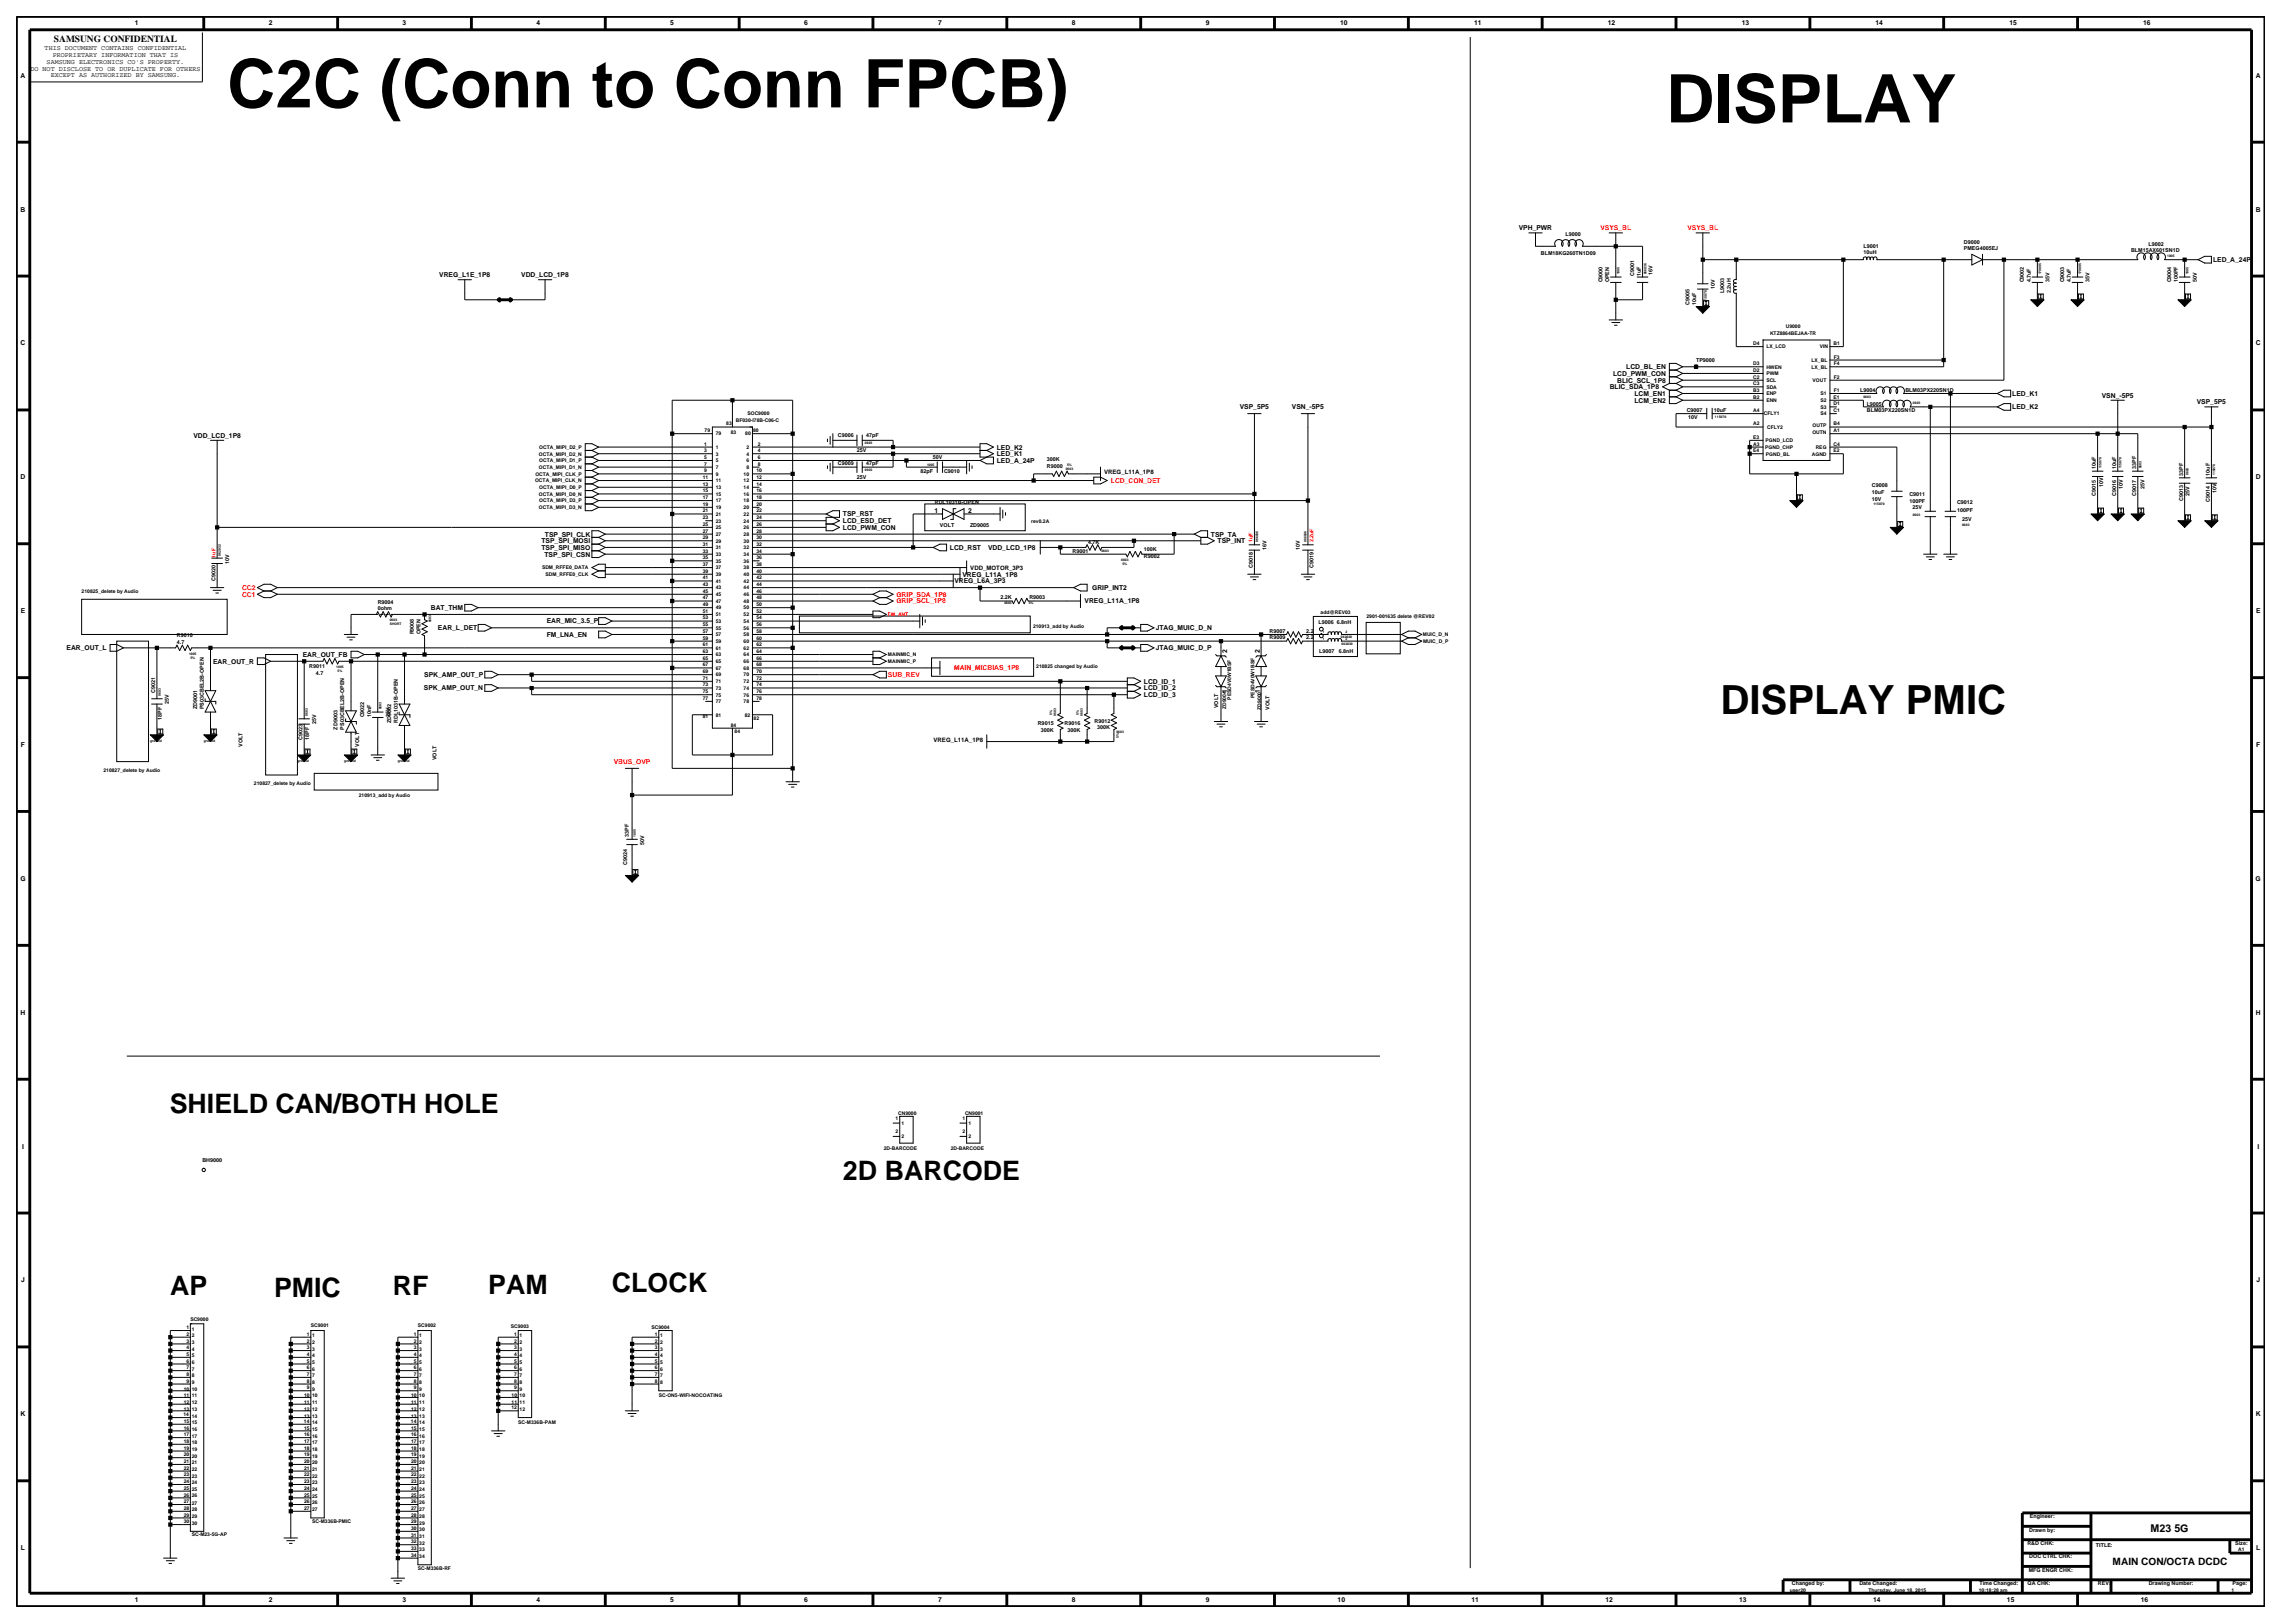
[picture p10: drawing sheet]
<svg xmlns="http://www.w3.org/2000/svg" width="420mm" height="297mm" viewBox="0 0 420 297" stroke-linecap="round" stroke-linejoin="round" font-family="sans-serif">
<defs><g id="words">
<g font-size="12.3">
<text x="41.6" y="19.6">C2C (Conn to Conn FPCB)</text>
<text x="304.9" y="22.4">DISPLAY</text>
</g>
<text font-size="7.4" x="314.9" y="130.7">DISPLAY PMIC</text>
<g font-size="4.9">
<text x="31.1" y="203.6">SHIELD CAN/BOTH HOLE</text>
<text x="154.3" y="215.8">2D BARCODE</text>
<text x="31.2" y="237">AP</text>
<text x="50.1" y="237.3">PMIC</text>
<text x="71.9" y="237">RF</text>
<text x="89.3" y="236.7">PAM</text>
<text x="112" y="236.4">CLOCK</text>
</g>
<text font-size="2" x="393.6" y="280.3">M23 5G</text>
<text font-size="1.9" x="386.6" y="286.3">MAIN CON/OCTA DCDC</text>
<text font-size="1.7" x="9.9" y="7.7">SAMSUNG CONFIDENTIAL</text>
<g font-size="1.2">
<text x="24.7" y="4.7">1</text>
<text x="49.2" y="4.7">2</text>
<text x="73.7" y="4.7">3</text>
<text x="98.2" y="4.7">4</text>
<text x="122.7" y="4.7">5</text>
<text x="147.2" y="4.7">6</text>
<text x="171.7" y="4.7">7</text>
<text x="196.2" y="4.7">8</text>
<text x="220.7" y="4.7">9</text>
<text x="245.3" y="4.7">10</text>
<text x="269.8" y="4.7">11</text>
<text x="294.3" y="4.7">12</text>
<text x="318.7" y="4.7">13</text>
<text x="343.2" y="4.7">14</text>
<text x="367.7" y="4.7">15</text>
<text x="392.2" y="4.7">16</text>
<text x="8.2" y="9.2">THIS DOCUMENT CONTAINS CONFIDENTIAL</text>
<text x="8.5" y="11.7">SAMSUNG ELECTRONICS CO'S PROPERTY.</text>
<text x="9.6" y="10.5">PROPRIETARY INFORMATION THAT IS</text>
<text x="3.8" y="14.2">A</text>
<text x="5.6" y="12.9">DO NOT DISCLOSE TO OR DUPLICATE FOR OTHERS</text>
<text x="9.3" y="14.1">EXCEPT AS AUTHORIZED BY SAMSUNG.</text>
<text x="412.8" y="14.2">A</text>
<text x="3.8" y="38.7">B</text>
<text x="412.8" y="38.7">B</text>
<text x="278" y="42.1">VPH_PWR</text>
<text x="405" y="48">LED_A_24P</text>
<text x="80.4" y="50.7">VREG_L1E_1P8</text>
<text x="95.4" y="50.7">VDD_LCD_1P8</text>
<text x="3.8" y="63.2">C</text>
<text x="412.8" y="63.2">C</text>
<text x="294.6" y="71.2">BLIC_SDA_1P8</text>
<text x="295.2" y="68.8">LCD_PWM_CON</text>
<text x="296" y="70">BLIC_SCL_1P8</text>
<text x="297.6" y="67.6">LCD_BL_EN</text>
<text x="226.9" y="74.9">VSP_5P5</text>
<text x="236.4" y="74.9">VSN_-5P5</text>
<text x="299.1" y="73.7">LCM_EN2</text>
<text x="299.1" y="72.4">LCM_EN1</text>
<text x="368.3" y="72.4">LED_K1</text>
<text x="368.3" y="74.9">LED_K2</text>
<text x="384.6" y="72.8">VSN_-5P5</text>
<text x="402" y="74">VSP_5P5</text>
<text x="35.4" y="80.1">VDD_LCD_1P8</text>
<text x="182.4" y="82.3">LED_K2</text>
<text x="182.4" y="83.5">LED_K1</text>
<text x="3.8" y="87.7">D</text>
<text x="182.4" y="84.7">LED_A_24P</text>
<text x="412.8" y="87.7">D</text>
<text x="154.3" y="95.7">LCD_ESD_DET</text>
<text x="154.3" y="94.5">TSP_RST</text>
<text x="171" y="93.8">1</text>
<text x="177.2" y="93.8">2</text>
<text x="99.1" y="100.6">TSP_SPI_MISO</text>
<text x="99.1" y="99.4">TSP_SPI_MOSI</text>
<text x="99.6" y="101.8">TSP_SPI_CSN</text>
<text x="99.7" y="98.2">TSP_SPI_CLK</text>
<text x="154.3" y="96.9">LCD_PWM_CON</text>
<text x="173.8" y="100.6">LCD_RST</text>
<text x="180.8" y="100.6">VDD_LCD_1P8</text>
<text x="221.6" y="98.2">TSP_TA</text>
<text x="222.8" y="99.4">TSP_INT</text>
<text x="174.7" y="106.8">VREG_L6A_3P3</text>
<text x="176.1" y="105.5">VREG_L11A_1P8</text>
<text x="199.9" y="108">GRIP_INT2</text>
<text x="3.8" y="112.2">E</text>
<text x="78.9" y="111.6">BAT_THM</text>
<text x="198.5" y="110.4">VREG_L11A_1P8</text>
<text x="412.9" y="112.2">E</text>
<text x="12.2" y="119">EAR_OUT_L</text>
<text x="80.2" y="115.3">EAR_L_DET</text>
<text x="100" y="116.5">FM_LNA_EN</text>
<text x="100" y="114.1">EAR_MIC_3.5_P</text>
<text x="211.5" y="115.3">JTAG_MUIC_D_N</text>
<text x="211.5" y="119">JTAG_MUIC_D_P</text>
<text x="224.6" y="119.5" transform="rotate(-90 224.6 119.5)">2</text>
<text x="230.5" y="119.5" transform="rotate(-90 230.5 119.5)">2</text>
<text x="39" y="121.4">EAR_OUT_R</text>
<text x="55.4" y="120.2">EAR_OUT_FB</text>
<text x="77.7" y="123.9">SPK_AMP_OUT_P</text>
<text x="209.4" y="125.1">LCD_ID_1</text>
<text x="77.6" y="126.3">SPK_AMP_OUT_N</text>
<text x="209.4" y="126.3">LCD_ID_2</text>
<text x="209.4" y="127.6">LCD_ID_3</text>
<text x="224.6" y="126.9" transform="rotate(-90 224.6 126.9)">1</text>
<text x="230.5" y="126.9" transform="rotate(-90 230.5 126.9)">1</text>
<text x="3.8" y="136.7">F</text>
<text x="412.9" y="136.7">F</text>
<text x="3.7" y="161.2">G</text>
<text x="412.8" y="161.2">G</text>
<text x="3.8" y="185.7">H</text>
<text x="412.8" y="185.7">H</text>
<text x="4" y="210.2">I</text>
<text x="413.1" y="210.2">I</text>
<text x="3.9" y="234.7">J</text>
<text x="412.9" y="234.7">J</text>
<text x="3.8" y="259.2">K</text>
<text x="412.8" y="259.2">K</text>
<text x="3.8" y="283.7">L</text>
<text x="412.9" y="283.7">L</text>
<text x="24.7" y="293.2">1</text>
<text x="49.2" y="293.2">2</text>
<text x="73.7" y="293.2">3</text>
<text x="98.2" y="293.2">4</text>
<text x="122.7" y="293.2">5</text>
<text x="147.2" y="293.2">6</text>
<text x="171.7" y="293.2">7</text>
<text x="196.2" y="293.2">8</text>
<text x="220.7" y="293.2">9</text>
<text x="244.8" y="293.2">10</text>
<text x="269.3" y="293.2">11</text>
<text x="293.8" y="293.2">12</text>
<text x="318.3" y="293.2">13</text>
<text x="342.8" y="293.2">14</text>
<text x="367.3" y="293.2">15</text>
<text x="391.8" y="293.2">16</text>
</g>
<g font-size="1.2" fill="#f00">
<text x="292.9" y="42.1">VSYS_BL</text>
<text x="308.8" y="42.1">VSYS_BL</text>
<text x="203.3" y="88.4">LCD_CON_DET</text>
<text x="44.3" y="108">CC2</text>
<text x="44.3" y="109.2">CC1</text>
<text x="164" y="109.2">GRIP_SDA_1P8</text>
<text x="164" y="110.4">GRIP_SCL_1P8</text>
<text x="162.5" y="123.9">SUB_REV</text>
<text x="174.6" y="122.7">MAIN_MICBIAS_1P8</text>
<text x="112.3" y="139.8">VBUS_OVP</text>
</g>
<g font-size="1.1">
<text x="202.1" y="86.8">VREG_L11A_1P8</text>
<text x="177.6" y="104.3">VDD_MOTOR_3P3</text>
<text x="170.8" y="135.8">VREG_L11A_1P8</text>
</g>
<g font-size="1">
<text x="282" y="46.6">BLM18KG260TN1D09</text>
<text x="286.5" y="43.3">L9000</text>
<text x="341" y="45.3">L9001</text>
<text x="341" y="46.5">10uH</text>
<text x="359.4" y="45.8">PMEG4005EJ</text>
<text x="359.4" y="44.6">D9000</text>
<text x="390" y="46">BLM15AX601SN1D</text>
<text x="393.2" y="44.9">L9002</text>
<text x="293.2" y="51.7" transform="rotate(-90 293.2 51.7)">C9000</text>
<text x="294.5" y="51.7" transform="rotate(-90 294.5 51.7)">OPEN</text>
<text x="299.1" y="50.6" transform="rotate(-90 299.1 50.6)">C9001</text>
<text x="300.3" y="50.6" transform="rotate(-90 300.3 50.6)">1uF</text>
<text x="302.4" y="50.3" transform="rotate(-90 302.4 50.3)">16V</text>
<text x="313.8" y="52.9" transform="rotate(-90 313.8 52.9)">10V</text>
<text x="315.5" y="53.6" transform="rotate(-90 315.5 53.6)">L9003</text>
<text x="316.8" y="53.6" transform="rotate(-90 316.8 53.6)">2.2uH</text>
<text x="370.4" y="51.7" transform="rotate(-90 370.4 51.7)">C9002</text>
<text x="371.6" y="51.7" transform="rotate(-90 371.6 51.7)">4.7uF</text>
<text x="375.1" y="51.7" transform="rotate(-90 375.1 51.7)">35V</text>
<text x="377.8" y="51.7" transform="rotate(-90 377.8 51.7)">C9003</text>
<text x="379" y="51.7" transform="rotate(-90 379 51.7)">4.7uF</text>
<text x="382.4" y="51.7" transform="rotate(-90 382.4 51.7)">35V</text>
<text x="397.4" y="51.7" transform="rotate(-90 397.4 51.7)">C9004</text>
<text x="398.6" y="51.7" transform="rotate(-90 398.6 51.7)">100PF</text>
<text x="402" y="51.7" transform="rotate(-90 402 51.7)">50V</text>
<text x="309.2" y="55.8" transform="rotate(-90 309.2 55.8)">C9005</text>
<text x="310.4" y="55.8" transform="rotate(-90 310.4 55.8)">10uF</text>
<text x="310.4" y="66.2">TP9000</text>
<text x="340.4" y="71.7">L9004</text>
<text x="348.7" y="71.8">BLM03PX220SN1D</text>
<text x="308.7" y="75.4">C9007</text>
<text x="309" y="76.6">10V</text>
<text x="313.7" y="75.4">10uF</text>
<text x="341.6" y="74.2">L9005</text>
<text x="341.7" y="75.4">BLM03PX220SN1D</text>
<text x="153.3" y="80">C9006</text>
<text x="156.8" y="82.8">25V</text>
<text x="158.5" y="80">47pF</text>
<text x="170.7" y="84">50V</text>
<text x="153.3" y="85.2">C9009</text>
<text x="156.8" y="87.7">25V</text>
<text x="158.5" y="85.2">47pF</text>
<text x="168.5" y="86.5">82pF</text>
<text x="172.8" y="86.5">C9010</text>
<text x="191.6" y="85.6">R9000</text>
<text x="191.6" y="84.4">300K</text>
<text x="342.5" y="89.2">C9008</text>
<text x="383.6" y="85.8" transform="rotate(-90 383.6 85.8)">10uF</text>
<text x="384.9" y="89.1" transform="rotate(-90 384.9 89.1)">10V</text>
<text x="387.2" y="85.8" transform="rotate(-90 387.2 85.8)">10uF</text>
<text x="388.5" y="89.5" transform="rotate(-90 388.5 89.5)">10V</text>
<text x="390.9" y="85.8" transform="rotate(-90 390.9 85.8)">33PF</text>
<text x="392.4" y="89.5" transform="rotate(-90 392.4 89.5)">25V</text>
<text x="399.5" y="87.1" transform="rotate(-90 399.5 87.1)">33PF</text>
<text x="404.4" y="87" transform="rotate(-90 404.4 87)">10uF</text>
<text x="171.1" y="92.2">RDL1031B-OPEN</text>
<text x="342.5" y="90.4">10uF</text>
<text x="342.5" y="91.6">10V</text>
<text x="349.4" y="92">100PF</text>
<text x="349.4" y="90.8">C9011</text>
<text x="350" y="93.2">25V</text>
<text x="358.2" y="92.2">C9012</text>
<text x="358.2" y="93.8">100PF</text>
<text x="359.1" y="95.3">25V</text>
<text x="383.6" y="90.7" transform="rotate(-90 383.6 90.7)">C9015</text>
<text x="387.2" y="90.7" transform="rotate(-90 387.2 90.7)">C9016</text>
<text x="390.9" y="90.7" transform="rotate(-90 390.9 90.7)">C9017</text>
<text x="399.5" y="91.6" transform="rotate(-90 399.5 91.6)">C9013</text>
<text x="400.7" y="90.7" transform="rotate(-90 400.7 90.7)">25V</text>
<text x="404.4" y="91.9" transform="rotate(-90 404.4 91.9)">C9014</text>
<text x="405.6" y="90.2" transform="rotate(-90 405.6 90.2)">10V</text>
<text x="172" y="96.5">VOLT</text>
<text x="177.5" y="96.5">ZD9005</text>
<text x="196.3" y="101.1">R9001</text>
<text x="199.1" y="99.6">4.7K</text>
<text x="209.4" y="100.9">100K</text>
<text x="231.8" y="100.7" transform="rotate(-90 231.8 100.7)">16V</text>
<text x="237.9" y="100.7" transform="rotate(-90 237.9 100.7)">10V</text>
<text x="39.4" y="106.3" transform="rotate(-90 39.4 106.3)">C9020</text>
<text x="41.9" y="103.1" transform="rotate(-90 41.9 103.1)">10V</text>
<text x="209.4" y="102.1">R9002</text>
<text x="229.3" y="103.9" transform="rotate(-90 229.3 103.9)">C9018</text>
<text x="240.4" y="103.9" transform="rotate(-90 240.4 103.9)">C9019</text>
<text x="69.1" y="110.5">R9004</text>
<text x="69.1" y="111.7">0ohm</text>
<text x="183.1" y="109.7">2.2K</text>
<text x="188.4" y="109.7">R9003</text>
<text x="32.4" y="117.8">4.7</text>
<text x="32.4" y="116.6">R9010</text>
<text x="75.7" y="116.1" transform="rotate(-90 75.7 116.1)">R9008</text>
<text x="77" y="116.1" transform="rotate(-90 77 116.1)">OPEN</text>
<text x="232.3" y="115.8">R9007</text>
<text x="232.3" y="117">R9009</text>
<text x="239.1" y="115.8">2.2</text>
<text x="239.1" y="117">2.2</text>
<text x="241.3" y="114.3">L9006</text>
<text x="241.4" y="119.5">L9007</text>
<text x="244.6" y="114.3">6.8nH</text>
<text x="245" y="119.5">6.8nH</text>
<text x="56.6" y="122.2">R9011</text>
<text x="57.8" y="123.5">4.7</text>
<text x="28.4" y="126.8" transform="rotate(-90 28.4 126.8)">C9021</text>
<text x="29.6" y="131.7" transform="rotate(-90 29.6 131.7)">18PF</text>
<text x="30.9" y="128.8" transform="rotate(-90 30.9 128.8)">25V</text>
<text x="36.1" y="129.8" transform="rotate(-90 36.1 129.8)">ZD9001</text>
<text x="37.3" y="129.8" transform="rotate(-90 37.3 129.8)">PS03CBEL2B-OPEN</text>
<text x="66.7" y="131.3" transform="rotate(-90 66.7 131.3)">C9022</text>
<text x="67.9" y="131.3" transform="rotate(-90 67.9 131.3)">10nF</text>
<text x="71.3" y="131.3" transform="rotate(-90 71.3 131.3)">25V</text>
<text x="222.9" y="129.6" transform="rotate(-90 222.9 129.6)">VOLT</text>
<text x="232.3" y="129.9" transform="rotate(-90 232.3 129.9)">VOLT</text>
<text x="44.4" y="136.7" transform="rotate(-90 44.4 136.7)">VOLT</text>
<text x="55.4" y="135.4" transform="rotate(-90 55.4 135.4)">C9023</text>
<text x="56.6" y="135.4" transform="rotate(-90 56.6 135.4)">18PF</text>
<text x="57.9" y="132.5" transform="rotate(-90 57.9 132.5)">25V</text>
<text x="61.8" y="133.5" transform="rotate(-90 61.8 133.5)">ZD9003</text>
<text x="63" y="133.5" transform="rotate(-90 63 133.5)">PS03CBEL2B-OPEN</text>
<text x="65.8" y="136.6" transform="rotate(-90 65.8 136.6)">VOLT</text>
<text x="71.6" y="132.3" transform="rotate(-90 71.6 132.3)">ZD9002</text>
<text x="72.8" y="132.3" transform="rotate(-90 72.8 132.3)">RDL1031B-OPEN</text>
<text x="189.9" y="132.6">R9015</text>
<text x="190.5" y="133.9">300K</text>
<text x="194.8" y="132.6">R9016</text>
<text x="195.4" y="133.9">300K</text>
<text x="200.3" y="132.3">R9012</text>
<text x="200.8" y="133.3">300K</text>
<text x="79.9" y="139.1" transform="rotate(-90 79.9 139.1)">VOLT</text>
<text x="115.1" y="153.1" transform="rotate(-90 115.1 153.1)">33PF</text>
<text x="117.9" y="154.6" transform="rotate(-90 117.9 154.6)">50V</text>
<text x="114.8" y="158.3" transform="rotate(-90 114.8 158.3)">C9024</text>
<text x="37" y="212.7">BH9000</text>
<text x="371.4" y="280.2">Drawn by:</text>
<text x="371.5" y="277.8">Engineer:</text>
<text x="371" y="282.7">R&amp;D CHK:</text>
<text x="371.3" y="287.6">MFG ENGR CHK:</text>
<text x="371.4" y="285.2">DOC CTRL CHK:</text>
<text x="383.6" y="283">TITLE:</text>
<text x="409.1" y="282.7">Size:</text>
<text x="327.9" y="290.1">Changed by:</text>
<text x="340.3" y="290.1">Date Changed:</text>
<text x="362.2" y="290.1">Time Changed:</text>
<text x="371.1" y="290.1">QA CHK:</text>
<text x="383.9" y="290.1">REV:</text>
<text x="393.2" y="290.1">Drawing Number:</text>
<text x="408.6" y="290.1">Page:</text>
</g>
<g font-size="1" fill="#f00">
<text x="229.3" y="99.3" transform="rotate(-90 229.3 99.3)">1uF</text>
<text x="240.4" y="99.3" transform="rotate(-90 240.4 99.3)">2.2uF</text>
<text x="39.4" y="102" transform="rotate(-90 39.4 102)">1uF</text>
</g>
<g font-size=".9">
<text x="320.8" y="63.2">D4</text>
<text x="323.3" y="63.8">LX_LCD</text>
<text x="323.9" y="61.3">KTZ8864BEJAA-TR</text>
<text x="326.8" y="60.1">U9000</text>
<text x="333.1" y="63.8">VIN</text>
<text x="335.5" y="63.2">B1</text>
<text x="335.6" y="65.6">F3</text>
<text x="320.8" y="70.5">C3</text>
<text x="320.8" y="68">D2</text>
<text x="320.8" y="66.8">D3</text>
<text x="320.8" y="71.7">B3</text>
<text x="320.8" y="69.3">C2</text>
<text x="323.3" y="71.1">SDA</text>
<text x="323.3" y="68.7">PWM</text>
<text x="323.3" y="67.4">HWEN</text>
<text x="323.3" y="69.9">SCL</text>
<text x="331.5" y="66.2">LX_BL</text>
<text x="331.5" y="67.4">LX_BL</text>
<text x="331.7" y="69.9">VOUT</text>
<text x="335.6" y="71.7">F1</text>
<text x="335.6" y="69.3">F2</text>
<text x="335.6" y="66.8">F4</text>
<text x="132.9" y="77.9">83</text>
<text x="134.7" y="77.2">BF030-I78B-C06-C</text>
<text x="136.8" y="76">SOC9000</text>
<text x="320.8" y="75.4">A4</text>
<text x="320.8" y="72.9">B2</text>
<text x="320.8" y="77.9">A2</text>
<text x="322.8" y="76">CFLY1</text>
<text x="323.3" y="73.6">ENN</text>
<text x="323.3" y="72.3">ENP</text>
<text x="333.2" y="72.3">S1</text>
<text x="333.2" y="74.8">S3</text>
<text x="333.2" y="73.6">S2</text>
<text x="333.2" y="76">S4</text>
<text x="335.5" y="74.2">D1</text>
<text x="335.5" y="77.9">B4</text>
<text x="335.5" y="75.4">C1</text>
<text x="335.5" y="72.9">E1</text>
<text x="98.6" y="83.4">OCTA_MIPI_D2_N</text>
<text x="98.7" y="82.1">OCTA_MIPI_D2_P</text>
<text x="128.9" y="84">5</text>
<text x="128.9" y="82.8">3</text>
<text x="128.9" y="81.5">1</text>
<text x="128.9" y="79.1">79</text>
<text x="131" y="79.7">79</text>
<text x="131" y="83.4">3</text>
<text x="131" y="82.1">1</text>
<text x="133.7" y="79.4">83</text>
<text x="136.4" y="79.7">80</text>
<text x="136.6" y="83.4">4</text>
<text x="136.6" y="82.1">2</text>
<text x="137.8" y="79.1">80</text>
<text x="138.7" y="84">6</text>
<text x="138.7" y="82.8">4</text>
<text x="138.7" y="81.5">2</text>
<text x="320.8" y="81.5">A3</text>
<text x="320.9" y="80.3">E3</text>
<text x="320.9" y="82.8">E4</text>
<text x="323.1" y="82.1">PGND_CHP</text>
<text x="323.1" y="80.9">PGND_LCD</text>
<text x="323.2" y="83.4">PGND_BL</text>
<text x="323.4" y="78.5">CFLY2</text>
<text x="331.6" y="83.4">AGND</text>
<text x="331.7" y="79.4">OUTN</text>
<text x="331.7" y="78.2">OUTP</text>
<text x="332.3" y="82.1">REG</text>
<text x="335.5" y="81.5">C4</text>
<text x="335.5" y="79.1">A1</text>
<text x="335.5" y="82.8">E2</text>
<text x="97.9" y="88.3">OCTA_MIPI_CLK_N</text>
<text x="98" y="87">OCTA_MIPI_CLK_P</text>
<text x="98.6" y="85.8">OCTA_MIPI_D1_N</text>
<text x="98.7" y="84.6">OCTA_MIPI_D1_P</text>
<text x="98.7" y="89.5">OCTA_MIPI_D0_P</text>
<text x="128.6" y="87.6">11</text>
<text x="128.6" y="88.9">13</text>
<text x="128.9" y="86.4">9</text>
<text x="128.9" y="85.2">7</text>
<text x="131" y="87">9</text>
<text x="131" y="85.8">7</text>
<text x="131" y="84.6">5</text>
<text x="131" y="88.3">11</text>
<text x="131" y="89.5">13</text>
<text x="136.1" y="87">10</text>
<text x="136.1" y="88.3">12</text>
<text x="136.1" y="89.5">14</text>
<text x="136.6" y="85.8">8</text>
<text x="136.6" y="84.6">6</text>
<text x="138.4" y="86.4">10</text>
<text x="138.4" y="87.6">12</text>
<text x="138.4" y="88.9">14</text>
<text x="138.7" y="85.2">8</text>
<text x="98.6" y="93.2">OCTA_MIPI_D3_N</text>
<text x="98.6" y="90.7">OCTA_MIPI_D0_N</text>
<text x="98.7" y="91.9">OCTA_MIPI_D3_P</text>
<text x="128.6" y="95">23</text>
<text x="128.6" y="91.3">17</text>
<text x="128.6" y="92.5">19</text>
<text x="128.6" y="93.8">21</text>
<text x="128.6" y="90.1">15</text>
<text x="131" y="95.6">23</text>
<text x="131" y="91.9">17</text>
<text x="131" y="93.2">19</text>
<text x="131" y="94.4">21</text>
<text x="131" y="90.7">15</text>
<text x="136.1" y="95.6">24</text>
<text x="136.1" y="90.7">16</text>
<text x="136.1" y="91.9">18</text>
<text x="136.1" y="93.2">20</text>
<text x="136.1" y="94.4">22</text>
<text x="138.4" y="95">24</text>
<text x="138.4" y="90.1">16</text>
<text x="138.4" y="91.3">18</text>
<text x="138.4" y="92.5">20</text>
<text x="138.4" y="93.8">22</text>
<text x="188.7" y="95.6">rev0.2A</text>
<text x="128.6" y="99.9">31</text>
<text x="128.6" y="101.1">33</text>
<text x="128.6" y="96.2">25</text>
<text x="128.6" y="97.4">27</text>
<text x="128.6" y="98.7">29</text>
<text x="131" y="100.5">31</text>
<text x="131" y="101.7">33</text>
<text x="131" y="96.8">25</text>
<text x="131" y="98.1">27</text>
<text x="131" y="99.3">29</text>
<text x="136.1" y="99.3">30</text>
<text x="136.1" y="100.5">32</text>
<text x="136.1" y="101.7">34</text>
<text x="136.1" y="96.8">26</text>
<text x="136.1" y="98.1">28</text>
<text x="138.4" y="98.7">30</text>
<text x="138.4" y="99.9">32</text>
<text x="138.4" y="101.1">34</text>
<text x="138.4" y="96.2">26</text>
<text x="138.4" y="97.4">28</text>
<text x="99.2" y="104.2">SDM_RFFE0_DATA</text>
<text x="99.9" y="105.4">SDM_RFFE0_CLK</text>
<text x="128.6" y="104.8">39</text>
<text x="128.6" y="106">41</text>
<text x="128.6" y="107.2">43</text>
<text x="128.6" y="102.4">35</text>
<text x="128.6" y="103.6">37</text>
<text x="131" y="104.2">37</text>
<text x="131" y="105.4">39</text>
<text x="131" y="106.6">41</text>
<text x="131" y="107.9">43</text>
<text x="131" y="103">35</text>
<text x="136.1" y="104.2">38</text>
<text x="136.1" y="105.4">40</text>
<text x="136.1" y="106.6">42</text>
<text x="136.1" y="107.9">44</text>
<text x="136.1" y="103">36</text>
<text x="138.4" y="103.6">38</text>
<text x="138.4" y="104.8">40</text>
<text x="138.4" y="106">42</text>
<text x="138.4" y="107.2">44</text>
<text x="138.4" y="102.4">36</text>
<text x="14.9" y="108.5">210825_delete by Audio</text>
<text x="128.6" y="112.1">51</text>
<text x="128.6" y="113.4">53</text>
<text x="128.6" y="108.5">45</text>
<text x="128.6" y="109.7">47</text>
<text x="128.6" y="110.9">49</text>
<text x="131" y="114">53</text>
<text x="131" y="109.1">45</text>
<text x="131" y="110.3">47</text>
<text x="131" y="111.5">49</text>
<text x="131" y="112.8">51</text>
<text x="136.1" y="112.8">52</text>
<text x="136.1" y="114">54</text>
<text x="136.1" y="109.1">46</text>
<text x="136.1" y="110.3">48</text>
<text x="136.1" y="111.5">50</text>
<text x="138.4" y="112.1">52</text>
<text x="138.4" y="113.4">54</text>
<text x="138.4" y="108.5">46</text>
<text x="138.4" y="109.7">48</text>
<text x="138.4" y="110.9">50</text>
<text x="241.7" y="112.3">add@REV03</text>
<text x="250.1" y="113.1">2901-001635 delete @REV02</text>
<text x="128.6" y="118.3">61</text>
<text x="128.6" y="119.5">63</text>
<text x="128.6" y="114.6">55</text>
<text x="128.6" y="115.8">57</text>
<text x="128.6" y="117">59</text>
<text x="131" y="118.9">61</text>
<text x="131" y="115.2">55</text>
<text x="131" y="116.4">57</text>
<text x="131" y="117.6">59</text>
<text x="136.1" y="117.6">60</text>
<text x="136.1" y="118.9">62</text>
<text x="136.1" y="115.2">56</text>
<text x="136.1" y="116.4">58</text>
<text x="138.4" y="117">60</text>
<text x="138.4" y="118.3">62</text>
<text x="138.4" y="119.5">64</text>
<text x="138.4" y="114.6">56</text>
<text x="138.4" y="115.8">58</text>
<text x="189.1" y="114.9">210913_add by Audio</text>
<text x="260.4" y="116.4">MUIC_D_N</text>
<text x="260.4" y="117.6">MUIC_D_P</text>
<text x="128.6" y="121.9">67</text>
<text x="128.6" y="123.2">69</text>
<text x="128.6" y="124.4">71</text>
<text x="128.6" y="125.6">73</text>
<text x="128.6" y="120.7">65</text>
<text x="131" y="122.5">67</text>
<text x="131" y="123.8">69</text>
<text x="131" y="125">71</text>
<text x="131" y="120.1">63</text>
<text x="131" y="121.3">65</text>
<text x="136.1" y="122.5">68</text>
<text x="136.1" y="123.8">70</text>
<text x="136.1" y="125">72</text>
<text x="136.1" y="120.1">64</text>
<text x="136.1" y="121.3">66</text>
<text x="138.4" y="125.6">74</text>
<text x="138.4" y="121.9">68</text>
<text x="138.4" y="123.2">70</text>
<text x="138.4" y="124.4">72</text>
<text x="138.4" y="120.7">66</text>
<text x="162.5" y="120.1">MAINMIC_N</text>
<text x="162.5" y="121.3">MAINMIC_P</text>
<text x="189.6" y="122.2">210825 changed by Audio</text>
<text x="128.6" y="131.4">81</text>
<text x="128.6" y="126.8">75</text>
<text x="128.6" y="128.1">77</text>
<text x="131" y="131.1">81</text>
<text x="131" y="126.2">73</text>
<text x="131" y="127.5">75</text>
<text x="131" y="128.7">77</text>
<text x="136.1" y="126.2">74</text>
<text x="136.1" y="127.5">76</text>
<text x="136.1" y="128.7">78</text>
<text x="136.3" y="131.1">82</text>
<text x="137.9" y="131.7">82</text>
<text x="138.4" y="126.8">76</text>
<text x="138.4" y="128.1">78</text>
<text x="224.4" y="129.8" transform="rotate(-90 224.4 129.8)">ZD9004</text>
<text x="225.3" y="128" transform="rotate(-90 225.3 128)">PESD4V0W1BSF</text>
<text x="229.6" y="127.7" transform="rotate(-90 229.6 127.7)">PESD4V0W1BSF</text>
<text x="230.8" y="129.9" transform="rotate(-90 230.8 129.9)">ZD9000</text>
<text x="133.7" y="133">84</text>
<text x="134.4" y="134.2">84</text>
<text x="18.9" y="141.2">210827_delete by Audio</text>
<text x="46.5" y="143.7">210827_delete by Audio</text>
<text x="65.7" y="145.8">210913_add by Audio</text>
<text x="164.4" y="204">CN9000</text>
<text x="176.6" y="204">CN9001</text>
<text x="163.9" y="204.9">1</text>
<text x="163.9" y="207.4">2</text>
<text x="165" y="205.8">1</text>
<text x="165" y="208.3">2</text>
<text x="176.1" y="204.9">1</text>
<text x="176.1" y="207.4">2</text>
<text x="177.2" y="208.3">2</text>
<text x="177.2" y="205.8">1</text>
<text x="161.7" y="210.4">2D-BARCODE</text>
<text x="174" y="210.4">2D-BARCODE</text>
<text x="34.1" y="245.7">3</text>
<text x="34.1" y="244.4">2</text>
<text x="34.1" y="243.2">1</text>
<text x="34.8" y="241.6">SC9000</text>
<text x="35.1" y="245.9">3</text>
<text x="35.1" y="244.7">2</text>
<text x="35.1" y="243.5">1</text>
<text x="56.1" y="245.7">2</text>
<text x="56.1" y="244.4">1</text>
<text x="56.9" y="242.9">SC9001</text>
<text x="57.1" y="245.9">2</text>
<text x="57.1" y="244.7">1</text>
<text x="75.7" y="245.7">2</text>
<text x="75.7" y="244.4">1</text>
<text x="76.5" y="242.9">SC9002</text>
<text x="76.7" y="245.9">2</text>
<text x="76.7" y="244.7">1</text>
<text x="93.5" y="243">SC9003</text>
<text x="94.1" y="244.4">1</text>
<text x="94.1" y="245.7">2</text>
<text x="95.1" y="244.7">1</text>
<text x="95.1" y="245.9">2</text>
<text x="119.2" y="243.2">SC9004</text>
<text x="119.8" y="244.4">1</text>
<text x="119.8" y="245.7">2</text>
<text x="120.8" y="245.9">2</text>
<text x="120.8" y="244.7">1</text>
<text x="34.1" y="249.3">6</text>
<text x="34.1" y="250.6">7</text>
<text x="34.1" y="251.8">8</text>
<text x="34.1" y="246.9">4</text>
<text x="34.1" y="248.1">5</text>
<text x="35.1" y="249.6">6</text>
<text x="35.1" y="250.8">7</text>
<text x="35.1" y="247.1">4</text>
<text x="35.1" y="248.4">5</text>
<text x="56.1" y="248.1">4</text>
<text x="56.1" y="249.3">5</text>
<text x="56.1" y="250.6">6</text>
<text x="56.1" y="251.8">7</text>
<text x="56.1" y="246.9">3</text>
<text x="57.1" y="249.6">5</text>
<text x="57.1" y="250.8">6</text>
<text x="57.1" y="247.1">3</text>
<text x="57.1" y="248.4">4</text>
<text x="75.7" y="248.1">4</text>
<text x="75.7" y="249.3">5</text>
<text x="75.7" y="250.6">6</text>
<text x="75.7" y="251.8">7</text>
<text x="75.7" y="246.9">3</text>
<text x="76.7" y="248.4">4</text>
<text x="76.7" y="249.6">5</text>
<text x="76.7" y="250.8">6</text>
<text x="76.7" y="247.1">3</text>
<text x="94.1" y="249.3">5</text>
<text x="94.1" y="250.6">6</text>
<text x="94.1" y="251.8">7</text>
<text x="94.1" y="246.9">3</text>
<text x="94.1" y="248.1">4</text>
<text x="95.1" y="249.6">5</text>
<text x="95.1" y="250.8">6</text>
<text x="95.1" y="247.1">3</text>
<text x="95.1" y="248.4">4</text>
<text x="119.8" y="246.9">3</text>
<text x="119.8" y="248.1">4</text>
<text x="119.8" y="249.3">5</text>
<text x="119.8" y="250.6">6</text>
<text x="119.8" y="251.8">7</text>
<text x="120.8" y="247.1">3</text>
<text x="120.8" y="248.4">4</text>
<text x="120.8" y="249.6">5</text>
<text x="120.8" y="250.8">6</text>
<text x="33.6" y="255.7">11</text>
<text x="33.6" y="256.9">12</text>
<text x="33.6" y="254.5">10</text>
<text x="34.1" y="253">9</text>
<text x="35.1" y="252">8</text>
<text x="35.1" y="253.3">9</text>
<text x="35.1" y="255.7">11</text>
<text x="35.1" y="256.9">12</text>
<text x="35.1" y="254.5">10</text>
<text x="55.7" y="255.7">10</text>
<text x="55.7" y="256.9">11</text>
<text x="56.1" y="253">8</text>
<text x="56.1" y="254.2">9</text>
<text x="57.1" y="252">7</text>
<text x="57.1" y="253.3">8</text>
<text x="57.1" y="254.5">9</text>
<text x="57.1" y="255.7">10</text>
<text x="57.1" y="256.9">11</text>
<text x="75.2" y="256.9">11</text>
<text x="75.2" y="255.7">10</text>
<text x="75.7" y="253">8</text>
<text x="75.7" y="254.2">9</text>
<text x="76.7" y="252">7</text>
<text x="76.7" y="253.3">8</text>
<text x="76.7" y="254.5">9</text>
<text x="76.7" y="256.9">11</text>
<text x="76.7" y="255.7">10</text>
<text x="93.6" y="257.9">12</text>
<text x="93.6" y="255.7">10</text>
<text x="93.6" y="256.9">11</text>
<text x="94.1" y="253">8</text>
<text x="94.1" y="254.2">9</text>
<text x="95.1" y="252">7</text>
<text x="95.1" y="253.3">8</text>
<text x="95.1" y="254.5">9</text>
<text x="95.1" y="255.7">10</text>
<text x="95.1" y="256.9">11</text>
<text x="119.8" y="253">8</text>
<text x="120.6" y="255.6">SC-ON5-WIFI-NOCOATING</text>
<text x="120.8" y="252">7</text>
<text x="120.8" y="253.3">8</text>
<text x="33.6" y="259.2">14</text>
<text x="33.6" y="258.2">13</text>
<text x="33.6" y="260.4">15</text>
<text x="33.6" y="261.6">16</text>
<text x="33.6" y="262.8">17</text>
<text x="35.1" y="258.2">13</text>
<text x="35.1" y="259.4">14</text>
<text x="35.1" y="260.6">15</text>
<text x="35.1" y="261.8">16</text>
<text x="35.1" y="263.1">17</text>
<text x="55.6" y="260.4">14</text>
<text x="55.7" y="261.6">15</text>
<text x="55.7" y="262.8">16</text>
<text x="55.7" y="258.2">12</text>
<text x="55.7" y="259.4">13</text>
<text x="57.1" y="261.8">15</text>
<text x="57.1" y="263.1">16</text>
<text x="57.1" y="258.2">12</text>
<text x="57.1" y="259.4">13</text>
<text x="57.1" y="260.6">14</text>
<text x="75.2" y="260.4">14</text>
<text x="75.2" y="258.2">12</text>
<text x="75.2" y="259.4">13</text>
<text x="75.2" y="261.6">15</text>
<text x="75.2" y="262.8">16</text>
<text x="76.7" y="258.2">12</text>
<text x="76.7" y="259.4">13</text>
<text x="76.7" y="260.6">14</text>
<text x="76.7" y="261.8">15</text>
<text x="76.7" y="263.1">16</text>
<text x="94.8" y="260.5">SC-M336B-PAM</text>
<text x="95.1" y="258.2">12</text>
<text x="33.6" y="265.3">19</text>
<text x="33.6" y="266.5">20</text>
<text x="33.6" y="267.7">21</text>
<text x="33.6" y="268.9">22</text>
<text x="33.6" y="264">18</text>
<text x="35.1" y="265.5">19</text>
<text x="35.1" y="266.7">20</text>
<text x="35.1" y="268">21</text>
<text x="35.1" y="269.2">22</text>
<text x="35.1" y="264.3">18</text>
<text x="55.7" y="268.9">21</text>
<text x="55.7" y="264">17</text>
<text x="55.7" y="265.3">18</text>
<text x="55.7" y="266.5">19</text>
<text x="55.7" y="267.7">20</text>
<text x="57.1" y="264.3">17</text>
<text x="57.1" y="265.5">18</text>
<text x="57.1" y="266.7">19</text>
<text x="57.1" y="268">20</text>
<text x="57.1" y="269.2">21</text>
<text x="75.2" y="266.5">19</text>
<text x="75.2" y="267.7">20</text>
<text x="75.2" y="268.9">21</text>
<text x="75.2" y="264">17</text>
<text x="75.2" y="265.3">18</text>
<text x="76.7" y="266.7">19</text>
<text x="76.7" y="268">20</text>
<text x="76.7" y="269.2">21</text>
<text x="76.7" y="264.3">17</text>
<text x="76.7" y="265.5">18</text>
<text x="33.6" y="273.8">26</text>
<text x="33.6" y="275.1">27</text>
<text x="33.6" y="270.2">23</text>
<text x="33.6" y="271.4">24</text>
<text x="33.6" y="272.6">25</text>
<text x="35.1" y="273.9">26</text>
<text x="35.1" y="275.3">27</text>
<text x="35.1" y="270.4">23</text>
<text x="35.1" y="271.6">24</text>
<text x="35.1" y="272.9">25</text>
<text x="55.7" y="270.2">22</text>
<text x="55.7" y="271.4">23</text>
<text x="55.7" y="272.6">24</text>
<text x="55.7" y="273.8">25</text>
<text x="55.7" y="275.1">26</text>
<text x="57.1" y="270.4">22</text>
<text x="57.1" y="271.6">23</text>
<text x="57.1" y="272.9">24</text>
<text x="57.1" y="274.1">25</text>
<text x="57.1" y="275.1">26</text>
<text x="75.2" y="275.1">26</text>
<text x="75.2" y="270.2">22</text>
<text x="75.2" y="271.4">23</text>
<text x="75.2" y="272.6">24</text>
<text x="75.2" y="273.8">25</text>
<text x="76.7" y="275.1">26</text>
<text x="76.7" y="270.4">22</text>
<text x="76.7" y="271.6">23</text>
<text x="76.7" y="272.9">24</text>
<text x="76.7" y="274.1">25</text>
<text x="33.6" y="276.3">28</text>
<text x="33.6" y="277.5">29</text>
<text x="33.6" y="278.7">30</text>
<text x="35.1" y="276.5">28</text>
<text x="35.1" y="277.8">29</text>
<text x="35.1" y="279">30</text>
<text x="35.1" y="281.1">SC-M23-5G-AP</text>
<text x="55.7" y="276.3">27</text>
<text x="57.1" y="276.5">27</text>
<text x="57.1" y="278.7">SC-M336B-PMIC</text>
<text x="75.2" y="276.3">27</text>
<text x="75.2" y="277.5">28</text>
<text x="75.2" y="278.7">29</text>
<text x="75.2" y="280">30</text>
<text x="75.2" y="281.2">31</text>
<text x="76.7" y="276.5">27</text>
<text x="76.7" y="277.8">28</text>
<text x="76.7" y="279">29</text>
<text x="76.7" y="280.2">30</text>
<text x="76.7" y="281.4">31</text>
<text x="75.2" y="283.6">33</text>
<text x="75.2" y="284.9">34</text>
<text x="75.2" y="282.4">32</text>
<text x="76.5" y="287.2">SC-M336B-RF</text>
<text x="76.7" y="283.9">33</text>
<text x="76.7" y="285.1">34</text>
<text x="76.7" y="282.7">32</text>
<text x="409.6" y="283.9">A1</text>
<text x="327.5" y="291.2">user20</text>
<text x="341.9" y="291.2">Thursday, June 18, 2015</text>
<text x="362.1" y="291.2">10:18:28 am</text>
<text x="408.4" y="291.2">1</text>
</g>
<text font-size=".9" fill="#f00" x="162.5" y="112.8">FM_ANT</text>
<g font-size=".6">
<text x="396.6" y="47">1005</text>
<text x="296.4" y="50.2" transform="rotate(-90 296.4 50.2)">1005</text>
<text x="301.3" y="50.2" transform="rotate(-90 301.3 50.2)">066036</text>
<text x="373.5" y="50.2" transform="rotate(-90 373.5 50.2)">170095</text>
<text x="380.9" y="50.2" transform="rotate(-90 380.9 50.2)">170095</text>
<text x="400.5" y="50.2" transform="rotate(-90 400.5 50.2)">1005</text>
<text x="312.4" y="55.2" transform="rotate(-90 312.4 55.2)">115070</text>
<text x="313.9" y="76.4">115070</text>
<text x="341" y="72.8">0603</text>
<text x="350.1" y="73.9">0603</text>
<text x="158.3" y="81.3">0603</text>
<text x="158.3" y="86.2">0603</text>
<text x="169.7" y="85.2">1005</text>
<text x="195" y="85.9">0603</text>
<text x="195.3" y="85.2">5%</text>
<text x="384.6" y="85.7" transform="rotate(-90 384.6 85.7)">115070</text>
<text x="388.2" y="85.7" transform="rotate(-90 388.2 85.7)">115070</text>
<text x="391.9" y="85.7" transform="rotate(-90 391.9 85.7)">0603</text>
<text x="400.5" y="87" transform="rotate(-90 400.5 87)">0603</text>
<text x="405.4" y="87" transform="rotate(-90 405.4 87)">115070</text>
<text x="342.8" y="92.4">115070</text>
<text x="350" y="94.4">0603</text>
<text x="40.4" y="101.7" transform="rotate(-90 40.4 101.7)">062032</text>
<text x="201.6" y="101">0603</text>
<text x="230.3" y="99.2" transform="rotate(-90 230.3 99.2)">066036</text>
<text x="239.1" y="99.2" transform="rotate(-90 239.1 99.2)">066036</text>
<text x="359.1" y="96.3">0603</text>
<text x="205.2" y="102.6">0603</text>
<text x="205.4" y="103.4">5%</text>
<text x="71.3" y="113.6">0603</text>
<text x="78.9" y="113.9" transform="rotate(-90 78.9 113.9)">0603</text>
<text x="183.8" y="110.6">0603</text>
<text x="188.3" y="110.6">5%</text>
<text x="34.6" y="119.8">1005</text>
<text x="71.3" y="114.3">SHORT</text>
<text x="242.1" y="115.9">1</text>
<text x="242.1" y="117.1">1</text>
<text x="245.4" y="116.7">062030</text>
<text x="245.5" y="118.1">062030</text>
<text x="246.2" y="115.9">2</text>
<text x="246.2" y="117.1">2</text>
<text x="34.8" y="120.5">5%</text>
<text x="61.5" y="122.2">1005</text>
<text x="61.8" y="123">5%</text>
<text x="29.4" y="127.4" transform="rotate(-90 29.4 127.4)">0603</text>
<text x="56.3" y="131" transform="rotate(-90 56.3 131)">0603</text>
<text x="69.8" y="129.8" transform="rotate(-90 69.8 129.8)">0603</text>
<text x="192.5" y="130.8" transform="rotate(-90 192.5 130.8)">5%</text>
<text x="193.3" y="131" transform="rotate(-90 193.3 131)">0603</text>
<text x="197.4" y="130.8" transform="rotate(-90 197.4 130.8)">5%</text>
<text x="198.2" y="131" transform="rotate(-90 198.2 131)">0603</text>
<text x="27.5" y="135.8">ground</text>
<text x="37.3" y="135.8">ground</text>
<text x="204.3" y="134.2">0603</text>
<text x="204.8" y="135.1" transform="rotate(-90 204.8 135.1)">5%</text>
<text x="54.4" y="139.5">ground</text>
<text x="63" y="139.5">ground</text>
<text x="72.8" y="139.5">ground</text>
<text x="116.4" y="153.1" transform="rotate(-90 116.4 153.1)">1005</text>
</g>
</g></defs>
<!-- layer: MFD Layer /idea/tmp/Extended-Print.hoony.oh.sheet9.7.mfd -->
<g fill="none" stroke="#000" stroke-width=".18">
<path d="M37 5.9v9.1h-31.5M269.1 6.8v280.1M83.8 51.2h2.5M85.1 51.2v3.7h6.1M98.5 51.2h2.5M99.7 51.2v3.7h-6.1M279.8 42.6h2.4M281 42.6v2.5h3.7a.77 .77 0 0 1 .1-1.1 .77 .77 0 0 1 1 0 .77 .77 0 0 1 .1 1.1 .76 .76 0 0 1 .1-1.1 .76 .76 0 0 1 1 .1 .76 .76 0 0 1 .1 1 .77 .77 0 0 1 .1-1.1 .77 .77 0 0 1 1.1 0 .77 .77 0 0 1 .1 1.1 .76 .76 0 0 1 .1-1 .76 .76 0 0 1 1-.1 .76 .76 0 0 1 .1 1.1h11v5.6M294.5 42.6h2.4M294.5 58.5h2.4M294.7 51.7h2M294.7 50.7h2"/>
<path d="M295 59h1.4M295.5 59.5h.4M295.7 42.6v8.1M295.7 51.7v6.8M299.6 51.7h2M299.6 50.7h2M300.6 51.7v3.2h-4.9M310.4 42.6h2.4M310.6 52.9h2M310.6 51.9h2M311.6 47.5h29.4a.35 .35 0 0 1 .3-.5 .35 .35 0 0 1 .3 .5 .35 .35 0 0 1 .4-.5 .35 .35 0 0 1 .3 .5 .33 .33 0 0 1 .2-.5 .33 .33 0 0 1 .3 .5 .35 .35 0 0 1 .4-.5 .35 .35 0 0 1 .3 .5h17.4M311.6 42.6v9.3"/>
<path d="M311.6 52.9v3.2M311.8 55h.9v.9h-.9zM312.1 55.2h.3M312.1 55.8h.3M312.2 55.2v.6M317.7 47.5l.1 3.7a.35 .35 0 0 0-.6 .3 .35 .35 0 0 0 .6 .3 .35 .35 0 0 0-.6 .3 .35 .35 0 0 0 .5 .3 .33 .33 0 0 0-.4 .3 .33 .33 0 0 0 .5 .3 .35 .35 0 0 0-.6 .3 .35 .35 0 0 0 .5 .3v9.8h5M337.3 47.5v15.9h-2.4M355.7 47.5v19.6h-20.8M360.9 46.5l1.9 1-1.9 1zM362.8 47.5h28.4a.77 .77 0 0 1 .1-1 .77 .77 0 0 1 1.1 0 .77 .77 0 0 1 .1 1 .78 .78 0 0 1 0-1 .78 .78 0 0 1 1.1 0 .78 .78 0 0 1 .1 1 .78 .78 0 0 1 .1-1 .78 .78 0 0 1 1 0 .78 .78 0 0 1 .1 1M362.8 46.5v2M366.7 47.5v22.1h-31.8"/>
<path d="M371.9 51.7h1.9M371.9 50.7h1.9M372.9 47.5v3.2M372.9 51.7v3.2M373 53.8h.9v.9h-.9zM373.3 53.9h.3M373.3 54.6h.3M373.5 53.9v.7M379.2 51.7h2M379.2 50.7h2M380.2 47.5v3.2M380.2 51.7v3.2"/>
<path d="M380.4 53.8h.9v.9h-.9zM380.7 53.9h.3M380.7 54.6h.3M380.8 53.9v.7M394.9 47.5a.78 .78 0 0 1 .1-1 .78 .78 0 0 1 1 0 .78 .78 0 0 1 .1 1h6.2M398.8 51.7h2M398.8 50.7h2M399.8 47.5v3.2M399.8 51.7v3.2M400 53.8h.9v.9h-.9zM400.3 53.9h.3M400.3 54.6h.3"/>
<path d="M400.4 53.9v.7M402.3 47.5l1.2-.6h1.2v1.2h-1.2zM123 79.4h7.4M130.4 78.1h7.3v55.1h-7.3zM134 73.2v4.9M137.7 79.4h7.4M151.9 79.9v1.4M152.4 79.4v2.4M156.8 79.6v2M157.8 79.6v2M228.3 75.7h2.5M229.6 75.7v24"/>
<path d="M238.1 75.7h2.5M239.4 75.7v24M305.5 71.4v2.5h1.2l1.2-.7M305.5 72.6h1.2M305.5 70.2h1.2M305.5 69h1.2M305.5 71.4h1.2M305.5 70.2l-1.2 .6 1.2 .6M305.5 67.7h1.2M306.7 72.6l1.2 .6M306.7 69l1.2 .6M306.7 70.2l1.2 .6"/>
<path d="M306.7 71.4l1.2 .6M306.7 67.7l1.2 .6M307.9 67.1l-1.2-.6h-1.2v3.7M307.9 69.6l-1.2 .6M307.9 70.8l-1.2 .6M307.9 72l-1.2 .6M307.9 68.3l-1.2 .7M307.9 72h14.8M307.9 67.1l-1.2 .6M307.9 73.2h14.8M307.9 67.1h14.8M307.9 68.3h14.8"/>
<path d="M307.9 69.6h14.8M307.9 70.8h14.8M312.3 75.7h-5.6v2.4h16M312.3 74.7v2M313.3 75.7h9.4M313.3 74.7v2M322.7 62.2h12.2v22.1h-12.2zM334.9 73.2h6.1v1.3h3.7a.77 .77 0 0 1 .1-1.1 .77 .77 0 0 1 1 0 .77 .77 0 0 1 .1 1 .76 .76 0 0 1 .1-1 .76 .76 0 0 1 1 0 .76 .76 0 0 1 .1 1.1 .77 .77 0 0 1 .1-1.1 .77 .77 0 0 1 1.1 0 .77 .77 0 0 1 .1 1.1M334.9 72h8.6a.76 .76 0 0 1 .1-1 .76 .76 0 0 1 1 0 .76 .76 0 0 1 .1 1 .78 .78 0 0 1 .1-1 .78 .78 0 0 1 1 0 .78 .78 0 0 1 .1 1 .76 .76 0 0 1 .1-1 .76 .76 0 0 1 1 0 .76 .76 0 0 1 .1 1 .77 .77 0 0 1 .1-1 .77 .77 0 0 1 1.1 0 .77 .77 0 0 1 .1 1h17.1M334.9 75.7h1.2M334.9 74.5h1.2M334.9 78.1h69.8"/>
<path d="M334.9 79.4h56.3v6.8M334.9 65.9h20.8M348.4 74.4a.76 .76 0 0 1 .1-1 .76 .76 0 0 1 1 0 .76 .76 0 0 1 .1 1.1h15.9M353.3 74.5v19.1M356.9 72v21.6M365.5 72l1.2-.6h1.3v1.2h-1.3zM365.5 74.5l1.2-.6h1.3v1.2h-1.3zM383.9 79.4v6.8M386.3 73.2h2.5M387.6 73.2v13M399.8 78.1v9.3M403.5 74.5h2.4"/>
<path d="M404.7 74.5v12.9M38.5 80.6h2.5M39.7 80.6v21.5M39.7 96.5h90.7M107.1 91h1.2M107.1 92.2h1.2M107.1 82.4h1.2M107.1 83.6h1.2M107.1 88.5h1.2M107.1 89.8h1.2M107.1 84.9h1.2M107.1 86.1h1.2"/>
<path d="M107.1 87.3h1.2M108.3 91l1.3 .6M108.3 88.5l1.3 .7M108.3 99.6h1.3M108.3 98.3h1.3M108.3 84.9l1.3 .6M108.3 87.3l1.3 .6M108.3 92.2l1.3 .6M108.3 83.6l1.3 .7M108.3 89.8l1.3 .6M108.3 82.4l1.3 .6M108.3 86.1l1.3 .6"/>
<path d="M109.6 81.8l-1.3-.6h-1.2v12.3h1.2l1.3-.7M109.6 91.6l-1.3 .6M109.6 89.2l-1.3 .6M109.6 85.5h20.8M109.6 85.5l-1.3 .6M109.6 87.9l-1.3 .6M109.6 86.7h20.8M109.6 99.6l1.2 .6M109.6 98.3l1.2 .7M109.6 81.8h20.8M109.6 83h20.8M109.6 84.3h20.8"/>
<path d="M109.6 87.9h20.8M109.6 89.2h20.8M109.6 90.4h20.8M109.6 91.6h20.8M109.6 92.8h20.8M109.6 81.8l-1.3 .6M109.6 84.3l-1.3 .6M109.6 90.4l-1.3 .6M109.6 83l-1.3 .6M109.6 86.7l-1.3 .6M110.8 97.7l-1.2-.6h-1.3v4.9h1.3l1.2-.6M110.8 97.7l-1.2 .6"/>
<path d="M110.8 99l-1.2 .6M110.8 97.7h19.6M110.8 99h19.6M123 94.1h7.4M129.1 95.3h1.3M137.7 85.5h1.2M137.7 86.7h7.4M137.7 81.8h41.7M137.7 83h41.7M137.7 84.3h41.7M137.7 87.9h62.5M137.7 89.2h1.2"/>
<path d="M137.7 90.4h91.9M137.7 91.6h101.7M137.7 92.8h1.2M137.7 94.1h13.5M137.7 95.3h13.5M137.7 96.5h13.5M137.7 97.7h80.8M137.7 99h82.1M151.2 94.1l1.2-.6h1.2v1.2h-2.4v2.4h1.2l1.2-.6-1.2-.6M151.2 95.9h1.2M151.2 94.1l2.4 1.2-1.2 .6M151.4 80.3v.5"/>
<path d="M151.4 85.2v.5M151.9 84.8v1.4M152.4 85.5h4.4M152.4 80.6h4.4M152.4 84.3v2.4M156.8 84.5v2M157.8 80.6h5.6v1.2M157.8 84.5v2M163.4 83v2.5h-5.6M165.9 84.3v1.2h5.6M169.2 92.2h18.4v4.9h-18.4zM171.5 84.5v2"/>
<path d="M172.5 85.5h4.4M172.5 94.1h-5.4v6.1M172.5 84.5v2M172.5 93.1l1.9 1-1.9 .9zM174.4 94.1l2-1v1.9zM174.9 93.1h-.5v1.9h-.4M176.4 94.1h6.6M176.9 84.3v2.4M177.4 84.8v1.4M177.9 85.2v.5M179.4 82.4h1.2M180.6 82.4l1.2-.6-1.2-.6h-1.2v2.4h2.4v1.3h-1.2l-1.2-.6"/>
<path d="M180.6 82.4l1.2 .6-2.4 1.3M183 92.8v2.5M183.5 93.3v1.5M184 93.8v.5M190.4 99v2.4M200.2 87.3h1.2l1.2 .6-1.2 .6h-1.2zM201.4 85.5v2.4M201.4 86.7h-5.9l-.2-.5-.5 1-.5-1-.5 1-.5-1-.5 1-.2-.5h-3.4v1.2M207.5 99v1.2h-5.9l-.2 .5-.5-1-.5 1-.5-1-.5 1-.5-1-.2 .5h-8.3M214.9 97.7v3.7h-5.9l-.2-.5-.5 1-.5-1-.5 1-.5-1-.5 1-.2-.5h-12.1v-1.2M218.5 97.7l1.3-.6h1.2v1.2M218.5 97.7l1.3 .6"/>
<path d="M219.8 98.3v1.3h1.2l1.2-.6-1.2-.7M219.8 98.3h1.2M228.6 99.7h1.9M238.4 99.7h1.9M320.2 81.8h2.5M320.2 83h2.5M322.7 80.6h-2.5v6.1h17.1v-3.7h-2.4M328.8 86.7v4.9M328.9 90.5h.9v1h-.9zM329.2 90.7h.3M329.2 91.3h.3M329.4 90.7v.6"/>
<path d="M334.9 81.8h12.2v8.1M346.2 89.9h1.9M346.2 90.9h1.9M347.1 90.9v5.6M347.3 95.4h.9v.9h-.9zM347.6 95.6h.3M347.6 96.2h.3M347.8 95.6v.6M352.3 94.5h1.9M352.3 93.6h1.9M353.3 94.5v6.9M356 94.5h1.9"/>
<path d="M356 93.6h1.9M356.9 94.5v6.9M382.9 87.2h2M382.9 86.2h2M383.9 87.2v6.9M384 93h1v.9h-1zM384.3 93.1h.4M384.3 93.8h.4M384.5 93.1v.7M386.6 87.2h1.9M386.6 86.2h1.9M387.6 87.2v6.9"/>
<path d="M387.7 93h.9v.9h-.9zM388 93.1h.3M388 93.8h.3M388.2 93.1v.7M390.2 87.2h2M390.2 86.2h2M391.2 87.2v6.9M391.4 93h.9v.9h-.9zM391.7 93.1h.3M391.7 93.8h.3M391.8 93.1v.7M398.8 88.4h2"/>
<path d="M398.8 87.4h2M399.8 88.4v6.9M400 94.2h.9v.9h-.9zM400.3 94.4h.3M400.3 95h.3M400.4 94.4v.6M403.7 88.4h2M403.7 87.4h2M404.7 88.4v6.9M404.8 94.2h1v.9h-1zM405.2 94.4h.3M405.2 95h.3"/>
<path d="M405.3 94.4v.6M14.9 109.7h26.7v6.4h-26.7zM20.1 117.9h1.3l1.2 .7-1.2 .6h-1.3zM21.4 117.3h5.8v22.1h-5.8zM22.6 118.6h9.5l.3-.5 .5 .9 .5-.9 .5 .9 .4-.9 .5 .9 .3-.4h95.3M28.7 118.6v9.3M38.5 118.6v7.8M38.5 107.5h2.5M38.8 103.1h1.9M38.8 102.1h1.9M39 108h1.5M39.5 108.5h.5"/>
<path d="M39.7 103.1v4.4M48.3 108.1h1.2M48.3 108.1l-1.2 .6 1.2 .7h1.2l1.3-.7M48.6 119.8h5.8v22h-5.8zM49.5 108.1l1.3 .6M50.8 107.5h79.6M50.8 107.5l-1.3 .6M50.8 107.5l-1.3-.6h-1.2l-1.2 .6 1.2 .6M50.8 108.7h79.6M63 116.1h2.5M63.5 116.6h1.5M64 117.1h.5"/>
<path d="M64.2 119.2h1.3l1.2 .6-1.2 .6h-1.3zM66.7 119.8h63.7M68.9 112.4l.2-.5 .5 1 .5-1 .5 1 .5-1 .5 1 .2-.5M69.1 119.8v10.5M69.1 112.4h-4.9v3.7M69.6 112.4h.5M70.6 112.4h.5M71.6 112.4h58.8M74 119.8v9M77.7 112.4v1l.5 .2-1 .5 1 .5-1 .5 1 .5-1 .5 .5 .2v3.5M85.1 110.6h1.2l1.2 .6-1.2 .6h-1.2zM87.5 114.3h1.2l1.3 .6-1.3 .6h-1.2z"/>
<path d="M87.5 111.2h42.9M90 114.9h40.4M108.3 100.8h1.3M108.3 103.9l1.3-.7h1.2v2.5h-1.2l-1.3-.6 1.3-.6zM109.6 113h1.2l1.2 .6-1.2 .7h-1.2zM109.6 115.5h1.2l1.2 .6-1.2 .6h-1.2zM109.6 104.5h1.2M109.6 100.8l1.2 .6M110.8 101.4h19.6M110.8 105.1h19.6M110.8 103.9h19.6M110.8 100.2l-1.2 .6"/>
<path d="M110.8 100.2h19.6M112 116.1h18.4M112 113.6h18.4M123 110h7.4M123 117.3h7.4M123 102.6h7.4M123 106.3h7.4M137.7 116.1h97.7l.3-.5 .5 1 .5-1 .5 1 .4-1 .5 1 .3-.5h4.6a.34 .34 0 0 1 .3-.5 .34 .34 0 0 1 .3 .5 .35 .35 0 0 1 .4-.5 .35 .35 0 0 1 .3 .5 .35 .35 0 0 1 .3-.5 .35 .35 0 0 1 .3 .5M137.7 117.3h97.7l.3-.5 .5 1 .5-1 .5 1 .4-1 .5 1 .3-.5h4.6a.34 .34 0 0 1 .3-.5 .34 .34 0 0 1 .3 .5M137.7 110h22.1M137.7 118.6h7.4M137.7 101.4h7.4"/>
<path d="M137.7 107.5h58.8M137.7 105.1h38M137.7 103.9h39.2M137.7 100.2h33.1M137.7 102.6h1.2M137.7 106.3h36.7M137.7 108.7h22.1M137.7 111.2h7.4M137.7 112.4h22.1M137.7 113.6h30.6M137.7 114.9h7.4M137.7 119.8h22.1"/>
<path d="M146.3 112.7h42.2v3.1h-42.2zM159.8 111.8h1.2l1.2 .6-1.2 .6h-1.2zM159.8 108.7l1.2-.6h1.2l1.2 .6-1.2 .7M159.8 108.7l1.2 .7M159.8 119.2h1.2l1.2 .6-1.2 .6 1.2 .6-1.2 .6h-1.2zM161 109.4h1.2M161 109.4l-1.2 .6M162.2 109.4l1.2 .6-1.2 .6h-1.2l-1.2-.6M168.3 112.4v2.5M168.8 112.9v1.5M169.3 113.4v.5M170.8 100.2l1.2-.6h1.2v1.2h-1.2z"/>
<path d="M174.4 105.1v2.4M175.7 103.9v2.4M176.9 102.6v2.5M179.4 107.5v2.5h5.8l.3 .5 .5-1 .5 1 .5-1 .4 1 .5-1 .3 .5h9.5M196.5 107.5l1.2-.6h1.2v1.2h-1.2zM197.7 108.7v2.5M202.6 117.3v1.3h2.5M205.1 114.9h-2.5v1.2M207.5 118.6h1.3M207.5 114.9h1.3M208.8 114.3h1.2l1.2 .6-1.2 .6h-1.2zM208.8 117.9h1.2l1.2 .7-1.2 .6h-1.2z"/>
<path d="M222.5 119.8l.2 .2h1.5l.2 .3M223.4 117.3v2.7M228.3 105.1h2.5M228.6 100.7h1.9M228.8 105.6h1.5M229.3 106.1h.5M229.6 100.7v4.4M230.8 116.1v3.9M231.8 119.8l-.3 .2h-1.4l-.3 .3M238.1 105.1h2.5M238.4 100.7h1.9M238.6 105.6h1.5"/>
<path d="M239.1 106.1h.5M239.4 100.7v4.4M240.3 112.8h8.1v7.3h-8.1zM243.7 117.3a.34 .34 0 0 1 .3-.5 .34 .34 0 0 1 .3 .5 .34 .34 0 0 1 .3-.5 .34 .34 0 0 1 .3 .5 .33 .33 0 0 1 .3-.5 .33 .33 0 0 1 .3 .5h11M244.9 116.1a.34 .34 0 0 1 .3-.5 .34 .34 0 0 1 .3 .5M245.5 116.1h11M250 113.9h6.3v5.7h-6.3zM256.5 116.1l1.2-.6h1.3l1.2 .6-1.2 .6M256.5 116.1l1.2 .6M257.7 116.7l-1.2 .6M257.7 116.7h1.3M259 116.7l1.2 .6-1.2 .6h-1.3l-1.2-.6"/>
<path d="M352 101.4h2.5M352.5 101.9h1.5M353 102.4h.5M355.7 101.4h2.5M356.2 101.9h1.5M356.7 102.4h.5M27.7 128.8h2M27.7 127.9h2M28.7 128.8v5.7M28.9 133.4h.9v.9h-.9zM29.2 133.5h.3M29.2 134.2h.3"/>
<path d="M29.3 133.5v.7M37.5 127.9v.4h2v.5M37.5 126.4h2l-1 1.9zM38.5 130.3v4.2M38.5 128.3l1 2h-2zM38.7 133.4h.9v.9h-.9zM39 133.5h.3M39 134.2h.3M39.1 133.5v.7M47.1 120.4h1.2l1.2 .6-1.2 .6h-1.2zM49.5 121h9.6l.2-.5 .5 1 .5-1 .5 1 .5-1 .5 1 .2-.5h68.4M54.7 132.5h1.9"/>
<path d="M54.7 131.5h1.9M55.7 121v10.5M55.7 132.5v5.6M55.8 137.1h.9v.9h-.9zM56.1 137.2h.3M56.1 137.8h.3M56.3 137.2v.6M63.3 131.5v.5h1.9v.5M63.3 130.1h1.9l-1 1.9zM64.2 121v9.1M64.2 134v4.1M64.2 132l1 2h-1.9z"/>
<path d="M64.4 137.1h.9v.9h-.9zM64.7 137.2h.3M64.7 137.8h.3M64.8 137.2v.6M67.9 138.1h2.5M68.2 131.3h1.9M68.2 130.3h1.9M68.4 138.6h1.5M68.9 139.1h.5M69.1 131.3v6.8M73 130.3v.5h2v.5M73 128.8h2l-2 4h2z"/>
<path d="M74 132.8v5.3M74.2 137.1h.9v.9h-.9zM74.5 137.2h.3M74.5 137.8h.3M74.6 137.2v.6M88.7 122.8h1.3l1.2 .7-1.2 .6h-1.3zM88.7 125.3h1.3l1.2 .6-1.2 .6h-1.3zM91.2 123.5h39.2M91.2 125.9h39.2M97.3 123.5v1.2h33.1M97.3 125.9v1.2h33.1M123 122.2h7.4"/>
<path d="M129.1 128.3h1.3M130.4 130.8h-3.7v7.3h14.7v-7.3h-3.7M134 133.2v12.3h-18.3M137.7 121h22.1M137.7 122.2h34.3M137.7 123.5h22.1M137.7 124.7h68.6M137.7 125.9h68.6M137.7 127.1h68.6M137.7 128.3h1.2M159.8 123.5l1.2-.7h1.2v1.3h-1.2zM159.8 120.4h1.2"/>
<path d="M170.5 120.4h18.7v3.4h-18.7zM172 121v2.5M180.6 134.5v2.4M194 124.7v5.8l-.4 .3 .9 .5-.9 .5 .9 .5-.9 .5 .9 .4-.5 .3v2.2M198.9 125.9v4.6l-.4 .3 .9 .5-.9 .5 .9 .5-.9 .5 .9 .4-.5 .3v2.2M203.9 127.1v3.4l-.5 .3 .9 .5-.9 .5 .9 .5-.9 .5 .9 .4-.4 .3v2.2h-23.3M206.3 125.3h1.2M206.3 126.5h1.2M207.5 125.3l1.3-.6-1.3-.6h-1.2v3.6h1.2l1.3-.6-1.3-.6M207.5 125.3l1.3 .6-1.3 .6M222.2 132h2.5M222.5 123.7h1.9l-1 2z"/>
<path d="M222.5 125.4l.2 .3h1.5l.2 .2M222.7 132.5h1.5M223.2 133h.5M223.4 120l1 2h-1.9zM223.4 122v1.7M223.4 125.7v6.3M229.6 132h2.4M229.8 123.7h2l-1 2zM230.1 132.5h1.4M230.5 133h.5M230.8 122v1.7M230.8 125.7v6.3"/>
<path d="M230.8 120l1 2h-2zM231.8 125.4l-.3 .3h-1.4l-.3 .2M57.5 141.5h22.7v3.1h-22.7zM114.4 140.6h2.5M114.7 154.6h1.9M114.7 153.6h1.9M115.7 140.6v13M115.7 154.6v5.6M115.8 159.1h.9v.9h-.9zM116.1 159.3h.3M116.1 159.9h.3M116.3 159.3v.6"/>
<path d="M143.8 143.1h2.5M144.3 143.5h1.5M144.8 144h.5M145.1 140.6h-22.1v-67.4h22.1v69.9M23.2 193.3h229.3M163.4 205.5h1.3M163.4 207.9h1.3M164.7 204.3h2.4v4.9h-2.4zM175.7 205.5h1.2M175.7 207.9h1.2M176.9 204.3h2.5v4.9h-2.5zM31.2 244.7h3.6"/>
<path d="M31.2 247.1h3.6M31.2 245.9h3.6M31.2 248.4h3.6M31.2 249.6h3.6M31.2 250.8h3.6M31.2 252h3.6M31.2 253.3h3.6M31.2 254.5h3.6M31.2 255.7h3.6M31.2 256.9h3.6M31.2 258.2h3.6M31.2 259.4h3.6"/>
<path d="M34.8 242.2h2.5v38h-2.5zM34.8 243.5h-3.6v41.6M53.2 247.1h3.7M53.2 245.9h3.7M53.2 248.4h3.7M53.2 249.6h3.7M53.2 250.8h3.7M53.2 252h3.7M53.2 253.3h3.7M53.2 254.5h3.7M53.2 255.7h3.7M53.2 256.9h3.7"/>
<path d="M53.2 258.2h3.7M53.2 259.4h3.7M56.9 244.7h-3.7v36.7M56.9 243.5h2.4v34.3h-2.4zM72.8 247.1h3.7M72.8 245.9h3.7M72.8 248.4h3.7M72.8 249.6h3.7M72.8 250.8h3.7M72.8 252h3.7M72.8 253.3h3.7M72.8 254.5h3.7"/>
<path d="M72.8 255.7h3.7M72.8 256.9h3.7M72.8 258.2h3.7M72.8 259.4h3.7M76.5 244.7h-3.7v44.1M76.5 243.5h2.4v42.8h-2.4zM91.2 247.1h3.6M91.2 245.9h3.6M91.2 248.4h3.6M91.2 249.6h3.6M91.2 250.8h3.6M91.2 252h3.6"/>
<path d="M91.2 253.3h3.6M91.2 254.5h3.6M91.2 255.7h3.6M91.2 256.9h3.6M91.2 258.2h3.6M94.8 244.7h-3.6v17.1M94.8 243.5h2.5v15.9h-2.5zM114.4 258.2h2.5M114.9 258.7h1.5M115.4 259.2h.5M115.7 247.1h4.9M115.7 245.9h4.9"/>
<path d="M115.7 248.4h4.9M115.7 249.6h4.9M115.7 250.8h4.9M115.7 252h4.9M115.7 253.3h4.9M120.6 244.7h-4.9v13.5M120.6 243.5h2.4v11h-2.4zM31.2 261.8h3.6M31.2 263.1h3.6M31.2 260.6h3.6M31.2 266.7h3.6M31.2 265.5h3.6"/>
<path d="M31.2 264.3h3.6M31.2 268h3.6M31.2 271.6h3.6M31.2 270.4h3.6M31.2 269.2h3.6M31.2 272.9h3.6M31.2 274.1h3.6M31.2 276.5h3.6M31.2 275.3h3.6M31.2 277.8h3.6M31.2 279h3.6M53.2 261.8h3.7"/>
<path d="M53.2 263.1h3.7M53.2 260.6h3.7M53.2 266.7h3.7M53.2 265.5h3.7M53.2 264.3h3.7M53.2 268h3.7M53.2 271.6h3.7M53.2 270.4h3.7M53.2 269.2h3.7M53.2 272.9h3.7M53.2 274.1h3.7M53.2 276.5h3.7"/>
<path d="M53.2 275.3h3.7M72.8 261.8h3.7M72.8 263.1h3.7M72.8 260.6h3.7M72.8 266.7h3.7M72.8 265.5h3.7M72.8 264.3h3.7M72.8 268h3.7M72.8 271.6h3.7M72.8 270.4h3.7M72.8 269.2h3.7M72.8 272.9h3.7"/>
<path d="M72.8 274.1h3.7M72.8 276.5h3.7M72.8 275.3h3.7M72.8 277.8h3.7M72.8 279h3.7M90 261.8h2.4M90.4 262.3h1.5M90.9 262.8h.5M29.9 285.1h2.5M30.4 285.6h1.5M30.9 286.1h.5M52 281.4h2.4"/>
<path d="M52.5 281.9h1.4M53 282.4h.5M71.6 288.8h2.4M72.1 289.3h1.4M72.6 289.8h.4M72.8 280.2h3.7M72.8 282.7h3.7M72.8 281.4h3.7M72.8 283.9h3.7M72.8 285.1h3.7"/>
<circle cx="310.4" cy="67.1" r=".31"/>
<circle cx="241.8" cy="115.1" r=".34"/>
<circle cx="241.8" cy="116.3" r=".35"/>
<circle cx="37.3" cy="214.1" r=".3"/>
</g>
<g fill="#000" stroke="#000" stroke-width=".18">
<path d="M310.4 56.1h2.4l-1.2 1.2z" fill-rule="evenodd"/>
<path d="M371.6 54.9h2.5l-1.2 1.2z" fill-rule="evenodd"/>
<path d="M379 54.9h2.4l-1.2 1.2z" fill-rule="evenodd"/>
<path d="M398.6 54.9h2.4l-1.2 1.2z" fill-rule="evenodd"/>
<path d="M327.5 91.6h2.5l-1.2 1.2z" fill-rule="evenodd"/>
<path d="M345.9 96.5h2.5l-1.3 1.2z" fill-rule="evenodd"/>
<path d="M382.7 94.1h2.4l-1.2 1.2z" fill-rule="evenodd"/>
<path d="M386.3 94.1h2.5l-1.2 1.2z" fill-rule="evenodd"/>
<path d="M390 94.1h2.4l-1.2 1.2z" fill-rule="evenodd"/>
<path d="M398.6 95.3h2.4l-1.2 1.2z" fill-rule="evenodd"/>
<path d="M403.5 95.3h2.4l-1.2 1.2z" fill-rule="evenodd"/>
<path d="M27.5 134.5h2.4l-1.2 1.2z" fill-rule="evenodd"/>
<path d="M37.3 134.5h2.4l-1.2 1.2z" fill-rule="evenodd"/>
<path d="M54.4 138.1h2.5l-1.2 1.3z" fill-rule="evenodd"/>
<path d="M63 138.1h2.5l-1.3 1.3z" fill-rule="evenodd"/>
<path d="M72.8 138.1h2.4l-1.2 1.3z" fill-rule="evenodd"/>
<path d="M114.4 160.2h2.5l-1.2 1.2z" fill-rule="evenodd"/>
</g>
<g fill="none" stroke="#000" stroke-width=".53">
<path d="M3 3h411.5v291h-411.5zM5.5 5.5h406.5v286h-406.5zM37.3 3v2.5M61.8 3v2.5M86.3 3v2.5M110.8 3v2.5M135.3 3v2.5M159.8 3v2.5M184.3 3v2.5M208.8 3v2.5M233.2 3v2.5M257.7 3v2.5"/>
<path d="M282.2 3v2.5M306.7 3v2.5M331.2 3v2.5M355.7 3v2.5M380.2 3v2.5M3 26h2.5M412 26h2.5M3 50.5h2.5M91.2 54.9h2.4M91.2 54.9l.2 .2M91.4 54.6l-.2 .3M93.4 54.6l.2 .3"/>
<path d="M93.6 54.9l-.2 .2M412 50.5h2.5M3 75h2.5M412 75h2.5M3 99.5h2.5M412 99.5h2.5M205.1 118.6h2.4M205.1 118.6l.2 .2M205.1 114.9h2.4M205.1 114.9l.2 .2M205.3 118.3l-.2 .3M205.3 114.6l-.2 .3"/>
<path d="M207.3 118.3l.2 .3M207.3 114.6l.2 .3M207.5 118.6l-.2 .2M207.5 114.9l-.2 .2M3 124h2.5M412 124h2.5M3 148.5h2.5M412 148.5h2.5M3 173h2.5M412 173h2.5M3 197.5h2.5M412 197.5h2.5"/>
<path d="M3 222h2.5M412 222h2.5M3 246.5h2.5M412 246.5h2.5M3 271h2.5M370.1 279.3h12.6M382.7 276.8v14.7M412 271h2.5M412 276.8h-41.9v14.7M37.3 291.5v2.5M61.8 291.5v2.5M86.3 291.5v2.5"/>
<path d="M110.8 291.5v2.5M135.3 291.5v2.5M159.8 291.5v2.5M184.3 291.5v2.5M208.8 291.5v2.5M233.2 291.5v2.5M257.7 291.5v2.5M282.2 291.5v2.5M306.7 291.5v2.5M331.2 291.5v2.5M338.6 289.1v2.4M355.7 291.5v2.5"/>
<path d="M360.6 289.1v2.4M370.1 281.7h41.9M370.1 284.2h12.6M370.1 286.6h12.6M380.2 291.5v2.5M386.3 289.1v2.4M405.9 289.1v2.4M408.1 281.7v2.5h3.9M412 289.1h-85.7v2.4"/>
</g>
<g fill="#000" stroke="#000" stroke-width=".53">
<path d="M295.6 54.7h.2v.3h-.2z" fill-rule="evenodd"/>
<path d="M295.6 44.9h.2v.3h-.2z" fill-rule="evenodd"/>
<path d="M311.5 47.4h.2v.2h-.2z" fill-rule="evenodd"/>
<path d="M317.6 47.4h.3v.2h-.3z" fill-rule="evenodd"/>
<path d="M337.2 47.4h.3v.2h-.3z" fill-rule="evenodd"/>
<path d="M355.6 47.4h.2v.2h-.2z" fill-rule="evenodd"/>
<path d="M366.6 47.4h.3v.2h-.3z" fill-rule="evenodd"/>
<path d="M372.7 47.4h.3v.2h-.3z" fill-rule="evenodd"/>
<path d="M380.1 47.4h.2v.2h-.2z" fill-rule="evenodd"/>
<path d="M399.7 47.4h.2v.2h-.2z" fill-rule="evenodd"/>
<path d="M122.9 79.2h.2v.3h-.2z" fill-rule="evenodd"/>
<path d="M133.9 73.1h.3v.3h-.3z" fill-rule="evenodd"/>
<path d="M144.9 79.2h.3v.3h-.3z" fill-rule="evenodd"/>
<path d="M310.3 67h.2v.2h-.2z" fill-rule="evenodd"/>
<path d="M353.1 74.3h.3v.3h-.3z" fill-rule="evenodd"/>
<path d="M355.6 65.8h.2v.2h-.2z" fill-rule="evenodd"/>
<path d="M356.8 71.9h.3v.2h-.3z" fill-rule="evenodd"/>
<path d="M383.8 79.2h.2v.3h-.2z" fill-rule="evenodd"/>
<path d="M387.4 79.2h.3v.3h-.3z" fill-rule="evenodd"/>
<path d="M399.7 78h.2v.3h-.2z" fill-rule="evenodd"/>
<path d="M404.6 78h.2v.3h-.2z" fill-rule="evenodd"/>
<path d="M39.6 96.4h.3v.2h-.3z" fill-rule="evenodd"/>
<path d="M122.9 93.9h.2v.3h-.2z" fill-rule="evenodd"/>
<path d="M144.9 86.6h.3v.2h-.3z" fill-rule="evenodd"/>
<path d="M163.3 82.9h.2v.2h-.2z" fill-rule="evenodd"/>
<path d="M163.3 81.7h.2v.2h-.2z" fill-rule="evenodd"/>
<path d="M165.8 84.1h.2v.3h-.2z" fill-rule="evenodd"/>
<path d="M189 87.8h.3v.3h-.3z" fill-rule="evenodd"/>
<path d="M207.4 98.8h.2v.3h-.2z" fill-rule="evenodd"/>
<path d="M214.8 97.6h.2v.2h-.2z" fill-rule="evenodd"/>
<path d="M229.4 90.3h.3v.2h-.3z" fill-rule="evenodd"/>
<path d="M239.2 91.5h.3v.2h-.3z" fill-rule="evenodd"/>
<path d="M320.1 82.9h.2v.2h-.2z" fill-rule="evenodd"/>
<path d="M320.1 81.7h.2v.2h-.2z" fill-rule="evenodd"/>
<path d="M328.6 86.6h.3v.2h-.3z" fill-rule="evenodd"/>
<path d="M28.6 118.4h.2v.3h-.2z" fill-rule="evenodd"/>
<path d="M38.4 118.4h.2v.3h-.2z" fill-rule="evenodd"/>
<path d="M69 119.6h.3v.3h-.3z" fill-rule="evenodd"/>
<path d="M73.9 119.6h.3v.3h-.3z" fill-rule="evenodd"/>
<path d="M77.6 119.6h.2v.3h-.2z" fill-rule="evenodd"/>
<path d="M77.6 112.3h.2v.3h-.2z" fill-rule="evenodd"/>
<path d="M122.9 117.2h.2v.2h-.2z" fill-rule="evenodd"/>
<path d="M122.9 109.9h.2v.2h-.2z" fill-rule="evenodd"/>
<path d="M122.9 106.2h.2v.2h-.2z" fill-rule="evenodd"/>
<path d="M122.9 102.5h.2v.2h-.2z" fill-rule="evenodd"/>
<path d="M144.9 118.4h.3v.3h-.3z" fill-rule="evenodd"/>
<path d="M144.9 114.8h.3v.2h-.3z" fill-rule="evenodd"/>
<path d="M144.9 111.1h.3v.2h-.3z" fill-rule="evenodd"/>
<path d="M144.9 101.3h.3v.2h-.3z" fill-rule="evenodd"/>
<path d="M167 100h.2v.3h-.2z" fill-rule="evenodd"/>
<path d="M179.2 107.4h.3v.3h-.3z" fill-rule="evenodd"/>
<path d="M193.9 100h.3v.3h-.3z" fill-rule="evenodd"/>
<path d="M202.5 117.2h.2v.2h-.2z" fill-rule="evenodd"/>
<path d="M202.5 116h.2v.2h-.2z" fill-rule="evenodd"/>
<path d="M223.3 117.2h.3v.2h-.3z" fill-rule="evenodd"/>
<path d="M230.7 116h.2v.2h-.2z" fill-rule="evenodd"/>
<path d="M55.5 120.9h.3v.2h-.3z" fill-rule="evenodd"/>
<path d="M64.1 120.9h.3v.2h-.3z" fill-rule="evenodd"/>
<path d="M97.2 125.8h.2v.2h-.2z" fill-rule="evenodd"/>
<path d="M97.2 123.3h.2v.3h-.2z" fill-rule="evenodd"/>
<path d="M122.9 122.1h.2v.2h-.2z" fill-rule="evenodd"/>
<path d="M133.9 138h.3v.3h-.3z" fill-rule="evenodd"/>
<path d="M193.9 135.6h.3v.2h-.3z" fill-rule="evenodd"/>
<path d="M193.9 124.5h.3v.3h-.3z" fill-rule="evenodd"/>
<path d="M198.8 135.6h.3v.2h-.3z" fill-rule="evenodd"/>
<path d="M198.8 125.8h.3v.2h-.3z" fill-rule="evenodd"/>
<path d="M203.7 127h.3v.2h-.3z" fill-rule="evenodd"/>
<path d="M115.6 145.4h.2v.2h-.2z" fill-rule="evenodd"/>
<path d="M144.9 140.5h.3v.2h-.3z" fill-rule="evenodd"/>
<path d="M31 259.3h.3v.2h-.3z" fill-rule="evenodd"/>
<path d="M31 258h.3v.3h-.3z" fill-rule="evenodd"/>
<path d="M31 256.8h.3v.3h-.3z" fill-rule="evenodd"/>
<path d="M31 255.6h.3v.2h-.3z" fill-rule="evenodd"/>
<path d="M31 254.4h.3v.2h-.3z" fill-rule="evenodd"/>
<path d="M31 253.1h.3v.3h-.3z" fill-rule="evenodd"/>
<path d="M31 251.9h.3v.3h-.3z" fill-rule="evenodd"/>
<path d="M31 250.7h.3v.2h-.3z" fill-rule="evenodd"/>
<path d="M31 249.5h.3v.2h-.3z" fill-rule="evenodd"/>
<path d="M31 248.2h.3v.3h-.3z" fill-rule="evenodd"/>
<path d="M31 247h.3v.3h-.3z" fill-rule="evenodd"/>
<path d="M31 245.8h.3v.2h-.3z" fill-rule="evenodd"/>
<path d="M31 244.6h.3v.2h-.3z" fill-rule="evenodd"/>
<path d="M53.1 259.3h.2v.2h-.2z" fill-rule="evenodd"/>
<path d="M53.1 258h.2v.3h-.2z" fill-rule="evenodd"/>
<path d="M53.1 256.8h.2v.3h-.2z" fill-rule="evenodd"/>
<path d="M53.1 255.6h.2v.2h-.2z" fill-rule="evenodd"/>
<path d="M53.1 254.4h.2v.2h-.2z" fill-rule="evenodd"/>
<path d="M53.1 253.1h.2v.3h-.2z" fill-rule="evenodd"/>
<path d="M53.1 251.9h.2v.3h-.2z" fill-rule="evenodd"/>
<path d="M53.1 250.7h.2v.2h-.2z" fill-rule="evenodd"/>
<path d="M53.1 249.5h.2v.2h-.2z" fill-rule="evenodd"/>
<path d="M53.1 248.2h.2v.3h-.2z" fill-rule="evenodd"/>
<path d="M53.1 247h.2v.3h-.2z" fill-rule="evenodd"/>
<path d="M53.1 245.8h.2v.2h-.2z" fill-rule="evenodd"/>
<path d="M72.7 259.3h.2v.2h-.2z" fill-rule="evenodd"/>
<path d="M72.7 258h.2v.3h-.2z" fill-rule="evenodd"/>
<path d="M72.7 256.8h.2v.3h-.2z" fill-rule="evenodd"/>
<path d="M72.7 255.6h.2v.2h-.2z" fill-rule="evenodd"/>
<path d="M72.7 254.4h.2v.2h-.2z" fill-rule="evenodd"/>
<path d="M72.7 253.1h.2v.3h-.2z" fill-rule="evenodd"/>
<path d="M72.7 251.9h.2v.3h-.2z" fill-rule="evenodd"/>
<path d="M72.7 250.7h.2v.2h-.2z" fill-rule="evenodd"/>
<path d="M72.7 249.5h.2v.2h-.2z" fill-rule="evenodd"/>
<path d="M72.7 248.2h.2v.3h-.2z" fill-rule="evenodd"/>
<path d="M72.7 247h.2v.3h-.2z" fill-rule="evenodd"/>
<path d="M72.7 245.8h.2v.2h-.2z" fill-rule="evenodd"/>
<path d="M91.1 258h.2v.3h-.2z" fill-rule="evenodd"/>
<path d="M91.1 256.8h.2v.3h-.2z" fill-rule="evenodd"/>
<path d="M91.1 255.6h.2v.2h-.2z" fill-rule="evenodd"/>
<path d="M91.1 254.4h.2v.2h-.2z" fill-rule="evenodd"/>
<path d="M91.1 253.1h.2v.3h-.2z" fill-rule="evenodd"/>
<path d="M91.1 251.9h.2v.3h-.2z" fill-rule="evenodd"/>
<path d="M91.1 250.7h.2v.2h-.2z" fill-rule="evenodd"/>
<path d="M91.1 249.5h.2v.2h-.2z" fill-rule="evenodd"/>
<path d="M91.1 248.2h.2v.3h-.2z" fill-rule="evenodd"/>
<path d="M91.1 247h.2v.3h-.2z" fill-rule="evenodd"/>
<path d="M91.1 245.8h.2v.2h-.2z" fill-rule="evenodd"/>
<path d="M115.6 253.1h.2v.3h-.2z" fill-rule="evenodd"/>
<path d="M115.6 251.9h.2v.3h-.2z" fill-rule="evenodd"/>
<path d="M115.6 250.7h.2v.2h-.2z" fill-rule="evenodd"/>
<path d="M115.6 249.5h.2v.2h-.2z" fill-rule="evenodd"/>
<path d="M115.6 248.2h.2v.3h-.2z" fill-rule="evenodd"/>
<path d="M115.6 247h.2v.3h-.2z" fill-rule="evenodd"/>
<path d="M115.6 245.8h.2v.2h-.2z" fill-rule="evenodd"/>
<path d="M31 278.9h.3v.2h-.3z" fill-rule="evenodd"/>
<path d="M31 277.6h.3v.3h-.3z" fill-rule="evenodd"/>
<path d="M31 276.4h.3v.3h-.3z" fill-rule="evenodd"/>
<path d="M31 275.2h.3v.2h-.3z" fill-rule="evenodd"/>
<path d="M31 274h.3v.2h-.3z" fill-rule="evenodd"/>
<path d="M31 272.7h.3v.3h-.3z" fill-rule="evenodd"/>
<path d="M31 271.5h.3v.3h-.3z" fill-rule="evenodd"/>
<path d="M31 270.3h.3v.2h-.3z" fill-rule="evenodd"/>
<path d="M31 269.1h.3v.2h-.3z" fill-rule="evenodd"/>
<path d="M31 267.8h.3v.3h-.3z" fill-rule="evenodd"/>
<path d="M31 266.6h.3v.3h-.3z" fill-rule="evenodd"/>
<path d="M31 265.4h.3v.2h-.3z" fill-rule="evenodd"/>
<path d="M31 264.2h.3v.2h-.3z" fill-rule="evenodd"/>
<path d="M31 262.9h.3v.3h-.3z" fill-rule="evenodd"/>
<path d="M31 261.7h.3v.3h-.3z" fill-rule="evenodd"/>
<path d="M31 260.5h.3v.2h-.3z" fill-rule="evenodd"/>
<path d="M53.1 276.4h.2v.3h-.2z" fill-rule="evenodd"/>
<path d="M53.1 275.2h.2v.2h-.2z" fill-rule="evenodd"/>
<path d="M53.1 274h.2v.2h-.2z" fill-rule="evenodd"/>
<path d="M53.1 272.7h.2v.3h-.2z" fill-rule="evenodd"/>
<path d="M53.1 271.5h.2v.3h-.2z" fill-rule="evenodd"/>
<path d="M53.1 270.3h.2v.2h-.2z" fill-rule="evenodd"/>
<path d="M53.1 269.1h.2v.2h-.2z" fill-rule="evenodd"/>
<path d="M53.1 267.8h.2v.3h-.2z" fill-rule="evenodd"/>
<path d="M53.1 266.6h.2v.3h-.2z" fill-rule="evenodd"/>
<path d="M53.1 265.4h.2v.2h-.2z" fill-rule="evenodd"/>
<path d="M53.1 264.2h.2v.2h-.2z" fill-rule="evenodd"/>
<path d="M53.1 262.9h.2v.3h-.2z" fill-rule="evenodd"/>
<path d="M53.1 261.7h.2v.3h-.2z" fill-rule="evenodd"/>
<path d="M53.1 260.5h.2v.2h-.2z" fill-rule="evenodd"/>
<path d="M72.7 278.9h.2v.2h-.2z" fill-rule="evenodd"/>
<path d="M72.7 277.6h.2v.3h-.2z" fill-rule="evenodd"/>
<path d="M72.7 276.4h.2v.3h-.2z" fill-rule="evenodd"/>
<path d="M72.7 275.2h.2v.2h-.2z" fill-rule="evenodd"/>
<path d="M72.7 274h.2v.2h-.2z" fill-rule="evenodd"/>
<path d="M72.7 272.7h.2v.3h-.2z" fill-rule="evenodd"/>
<path d="M72.7 271.5h.2v.3h-.2z" fill-rule="evenodd"/>
<path d="M72.7 270.3h.2v.2h-.2z" fill-rule="evenodd"/>
<path d="M72.7 269.1h.2v.2h-.2z" fill-rule="evenodd"/>
<path d="M72.7 267.8h.2v.3h-.2z" fill-rule="evenodd"/>
<path d="M72.7 266.6h.2v.3h-.2z" fill-rule="evenodd"/>
<path d="M72.7 265.4h.2v.2h-.2z" fill-rule="evenodd"/>
<path d="M72.7 264.2h.2v.2h-.2z" fill-rule="evenodd"/>
<path d="M72.7 262.9h.2v.3h-.2z" fill-rule="evenodd"/>
<path d="M72.7 261.7h.2v.3h-.2z" fill-rule="evenodd"/>
<path d="M72.7 260.5h.2v.2h-.2z" fill-rule="evenodd"/>
<path d="M72.7 285h.2v.2h-.2z" fill-rule="evenodd"/>
<path d="M72.7 283.8h.2v.2h-.2z" fill-rule="evenodd"/>
<path d="M72.7 282.5h.2v.3h-.2z" fill-rule="evenodd"/>
<path d="M72.7 281.3h.2v.3h-.2z" fill-rule="evenodd"/>
<path d="M72.7 280.1h.2v.2h-.2z" fill-rule="evenodd"/>
</g>
<use href="#words"/>
</svg>
